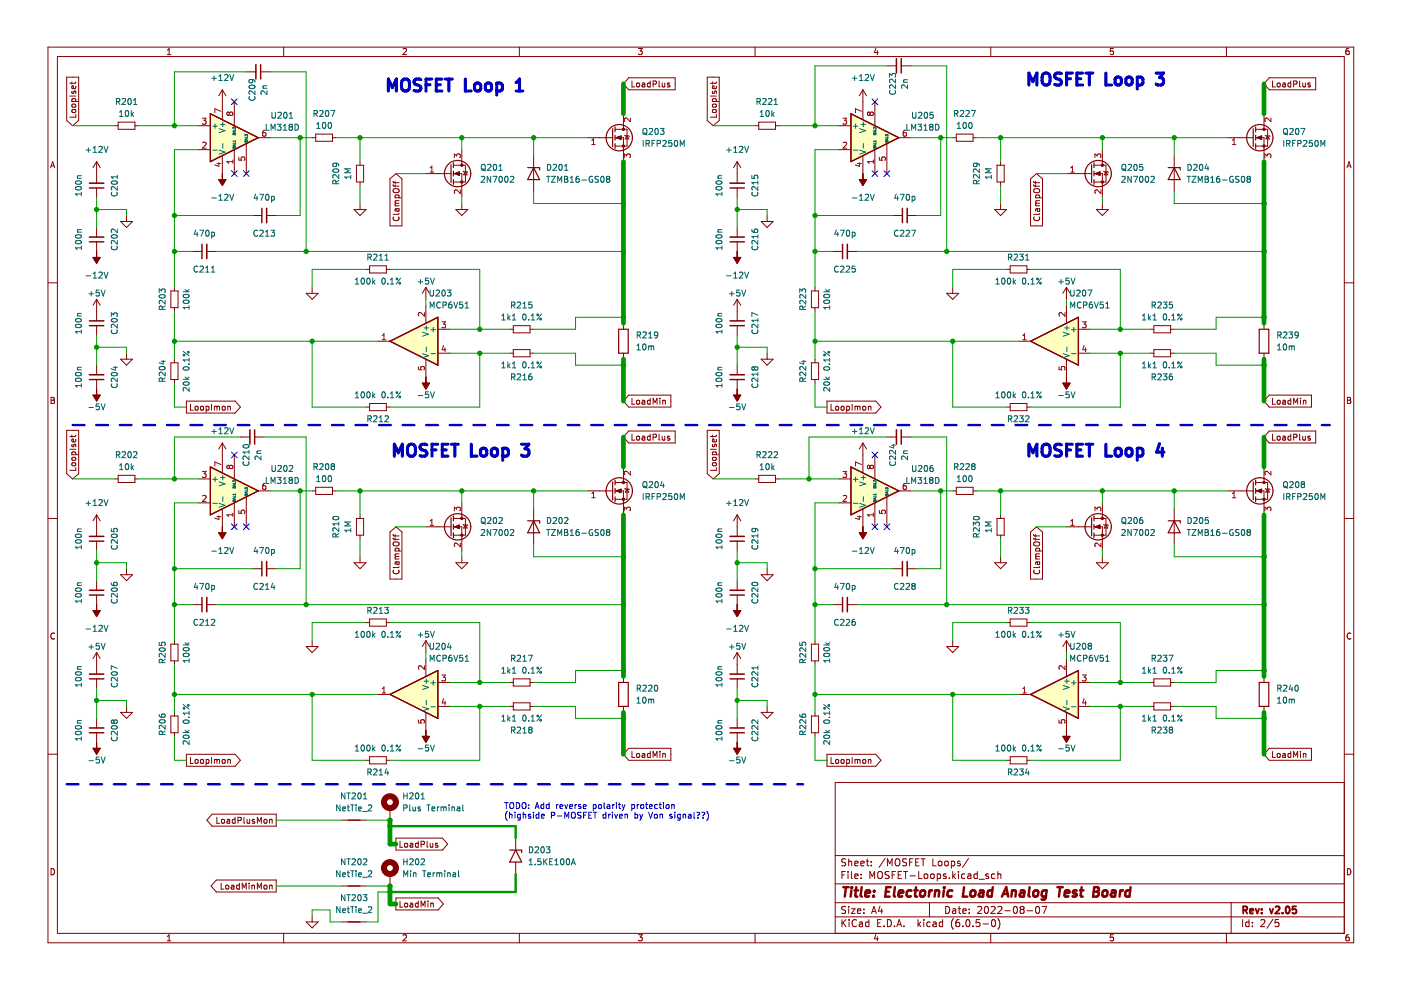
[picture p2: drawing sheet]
<svg xmlns="http://www.w3.org/2000/svg" width="297mm" height="210mm" viewBox="0 0 297 210" stroke-linecap="round" stroke-linejoin="round" font-family="sans-serif">
<path d="M.2 0h296.9v209.9h-296.9z" fill-rule="evenodd" fill="#fff" stroke="#fff" stroke-width=".21"/>
<g fill="none" stroke="#840000" stroke-width=".21">
<path d="M10.2 10h276.8v189.9h-276.8zM12.2 12h272.8v185.9h-272.8zM14.1 16.4h2.6v9.1l-1.3 1.2-1.3-1.2zM15.2 17.4v.4M15.3 19.3l-.1 .3 .2 .2h.2l.1-.5h.3v.5M16 18.3l.1 .3-.2 .2-.6-.1v-.4l.2-.1 .1 .6M16.1 17.4l-.2 .3h-1.1M35.5 11.6h.7M35.5 10.7l.4-.4v1.3M47.1 19l-.7 1.3M47.1 19v6.4M47.1 19l.8 1.3"/>
<path d="M52.2 15.2h2M55.3 15.2h2M60.1 10v2M85.5 10.4l.4-.1 .3 .4-.8 .9h.8M110.1 10v2M133.3 16.5h9.8v2.5h-9.8l-1.1-1.2zM134 17.2v1.2h.6M135 17.7l.2-.1 .4 .1-.1 .7-.5-.1zM135.4 10.3h.8l-.5 .5 .4 .1v.6l-.2 .1-.5-.1M136.2 17.6h.5v.8M136.7 17.9l-.6 .2 .2 .3h.4M137.9 17.2v1.2"/>
<path d="M137.9 17.6h-.4l-.2 .2 .1 .6h.5M138.5 17.8h.6v-.5l-.6-.1v1.2M139.7 17.2v1.1l.2 .1M140.4 17.6l.1 .8 .4-.1M140.9 17.6v.8M142 17.6h-.3l-.2 .2v.2l.5 .1v.3h-.5M150 16.4h2.5v9.1l-1.3 1.2-1.2-1.2zM151 17.4v.4M151.1 19.3l-.1 .3 .2 .2h.2l.1-.5h.3v.5M151.8 18.3l.1 .3-.2 .2-.6-.1v-.4l.2-.1 .2 .6M151.9 17.4l-.2 .3h-1.1M160.1 10v2"/>
<path d="M183 19v6.4M183 19l-.8 1.3M183 19l.7 1.3M185.7 10.2l-.3 .9h.8M186 10.7v.9M188 14h2.1M191.1 14h2M210.1 10v2M236 10.3h-.6v.6l.6-.1v.7l-.1 .1-.5-.1M260 10v2M269.1 16.5h9.9v2.5h-9.9l-1.1-1.2zM269.8 17.2v1.2h.6"/>
<path d="M270.8 17.7l.2-.1 .4 .1-.1 .7-.5-.1zM272 17.6h.5v.8M272.5 17.9l-.6 .2 .2 .3h.4M273.7 17.2v1.2M273.7 17.6h-.4l-.2 .2 .1 .6h.5M274.3 17.8h.6v-.5l-.6-.1v1.2M275.5 17.2v1.1l.2 .1M276.2 17.6l.1 .8 .5-.1M276.8 17.6v.8M277.8 17.6h-.3l-.2 .2 .1 .2 .4 .1v.3h-.5M286 10.3h-.4l-.2 .3-.1 .7 .3 .3 .4-.1v-.7h-.4l-.3 .2M10.7 35.6l.5-1.3 .4 1.3"/>
<path d="M10.9 35.2h.6M14.8 20.4h1.3M15.2 21.5h1.3M15.3 22.2l.5-.1 .3 .4-.3 .2h-.3l-.3-.2zM15.3 23.3l.5-.1 .3 .4-.3 .3h-.3l-.3-.3zM15.3 21.5l-.1-.3 .3-.3 .5 .1v.5M16.1 24.2v.6h-1.3M20.5 34.3v4.5M20.5 39.9v2M20.5 34.3l-.8 1.2M20.5 34.3l.7 1.2M24.3 26.7h.8"/>
<path d="M25.1 25.9h3.5v1.5h-3.5zM28.6 26.7h.8M42.1 31.7h2.5M42.1 26.7h2.5M46.4 38.1h1.5l-.8 1.2zM47.1 33v5.1M49.7 21.6v5.1M49.7 31.7v5.1M52.2 30.5v6.3M54.8 29.2h2.5M66.2 29.2h.7M66.9 28.4h3.6v1.6h-3.6z"/>
<path d="M70.5 29.2h.8M75.6 35h1.5v3.6h-1.5zM76.3 34.3v.7M76.3 38.6v.7M82.7 37.9l1.2-1.1 1.3 1.1v10h-2.5zM83.3 39.2l.2 .3h1.1M83.3 38.4l.2 .3h1.1M83.8 38.4v.5M83.8 39.2v.4M90.3 36.8h5.3M96.1 35h2.6v3.6h-2.6M96.1 36.8h1.8v5.1"/>
<path d="M96.4 36.8l1-.4v.8zM97.9 31.7v3.3M98.2 36.3l1 .3M98.7 36.4l.4 .7h-.8zM113.1 33v7.6M124.6 29.2h5.3M130.4 29.2h1.8v5.1M130.4 27.4h2.5v3.6h-2.5M130.7 29.2l1-.4v.8zM132.2 24.1v3.3M132.4 28.7l1.1 .2M132.9 28.8l.4 .6h-.7z"/>
<path d="M150.6 20.4h1.3M151 21.5h1.3M151.1 21.5l-.1-.3 .3-.3 .5 .1v.5M151.1 22.2l.5-.1 .3 .4-.3 .2h-.3l-.3-.2zM151.1 23.3l.5-.1 .3 .4-.3 .3h-.3l-.3-.3zM151.9 24.2v.6h-1.3M156.3 34.3v4.5M156.3 39.9v2M156.3 34.3l-.8 1.2M156.3 34.3l.8 1.2M160.1 26.7h.8M160.9 25.9h3.5v1.5h-3.5z"/>
<path d="M164.4 26.7h.8M177.9 31.7h2.5M177.9 26.7h2.5M182.2 38.1h1.5l-.7 1.2zM183 33v5.1M185.5 21.6v5.1M185.5 31.7v5.1M188 30.5v6.3M190.6 29.2h2.5M202 29.2h.8M202.8 28.4h3.5v1.6h-3.5zM206.3 29.2h.8"/>
<path d="M211.4 35h1.5v3.6h-1.5zM212.1 34.3v.7M212.1 38.6v.7M218.5 37.9l1.3-1.1 1.2 1.1v10h-2.5zM219.2 38.4l.1 .3h1.1M219.2 39.2l.1 .3h1.1M219.6 38.4v.5M219.6 39.2v.4M226.1 36.8h5.3M231.9 35h2.6v3.6h-2.6M231.9 36.8h1.8v5.1M232.2 36.8l1-.4v.8z"/>
<path d="M233.7 31.7v3.3M234 36.3l1 .3M234.5 36.4l.4 .7h-.8zM249 33v7.6M260.4 29.2h5.3M266.2 29.2h1.8v5.1M266.2 27.4h2.6v3.6h-2.6M266.5 29.2l1-.4v.8zM268 24.1v3.3M268.2 28.7l1.1 .2M268.8 28.8l.3 .6h-.7zM285.6 35.6l.4-1.3 .4 1.3"/>
<path d="M285.7 35.2h.6M10.2 60h2M19.7 54.6h1.5l-.7 1.2zM20.5 48.2v2.1M20.5 51.3v3.3M25.6 47h2.5l-1.3 1.2zM26.8 45.7v1.3M40.8 53.3h2M43.8 53.3h2.1M53.5 45.7h2M56.5 45.7h2.1M75.1 44.4h2.5l-1.3 1.3z"/>
<path d="M76.3 43.2v1.2M77.6 57.1h.8M78.4 56.4h3.5v1.5h-3.5zM81.9 57.1h.8M83.4 40.2l.8-.2a.42 .42 0 0 1 .4 .4 .42 .42 0 0 1-.4 .5h-.4a.42 .42 0 0 1-.4-.3 .42 .42 0 0 1 0-.4zM83.5 46a.56 .56 0 0 0 .5 .8 .56 .56 0 0 0 .5-.8M83.8 43.6h.8M83.8 41.9h1.2M83.8 41.9v-.3l.2-.3 .6 .2v.4M83.9 43.1h.7M83.9 43.1l-.1 .2 .1 .3M84.1 44.2l.2 .6 .3-.1v-.5"/>
<path d="M84.6 44.2l-.8 .1v.5M84.6 45.3l-.2 .1h-1.1M84.6 42.5l-.8 .1v.3l.1 .2M96.6 44.4h2.6l-1.3 1.3zM97.9 43.2v1.2M155.5 54.6h1.6l-.8 1.2zM156.3 48.2v2.1M156.3 51.3v3.3M161.4 47h2.5l-1.3 1.2zM162.6 45.7v1.3M176.6 53.3h2M179.7 53.3h2"/>
<path d="M189.3 45.7h2M192.3 45.7h2.1M210.9 44.4h2.5l-1.3 1.3zM212.1 43.2v1.2M213.4 57.1h.8M214.2 56.4h3.5v1.5h-3.5zM217.7 57.1h.8M219.2 40.2l.8-.2a.42 .42 0 0 1 .4 .4 .42 .42 0 0 1-.4 .5h-.4a.42 .42 0 0 1-.4-.3 .42 .42 0 0 1 0-.4zM219.3 46a.56 .56 0 0 0 .5 .8 .56 .56 0 0 0 .5-.8M219.6 43.6h.8M219.6 41.9h1.3M219.6 41.9v-.3l.2-.3 .6 .2v.4"/>
<path d="M219.8 43.1l-.2 .2 .1 .3M219.8 43.1h.6M219.9 44.2l.2 .6 .3-.1v-.5M220.4 42.5l-.8 .1v.3l.2 .2M220.4 44.2l-.8 .1v.5M220.4 45.3l-.2 .1h-1M232.5 44.4h2.5l-1.3 1.3zM233.7 43.2v1.2M285 60h2M20.5 63.5v4.5M20.5 69v2.1M20.5 77.4v2.1"/>
<path d="M20.5 63.5l-.8 1.2M20.5 63.5l.7 1.2M25.6 76.2h2.5l-1.3 1.2zM26.8 74.9v1.3M36.2 61.7h1.5v3.5h-1.5zM36.2 76.9h1.5v3.6h-1.5zM37 60.9v.8M37 65.2v.8M37 76.2v.7M64.9 62.2h2.5l-1.2 1.3zM66.2 60.9v1.3M80.1 72.3h2.6"/>
<path d="M90.3 60.9l-.8 1.3M90.3 60.9v2.6M90.3 64.7v3.8M90.3 76.2v5M90.3 60.9l.8 1.3M92.8 69.8h2.6M92.8 74.9h2.6M108.1 69.8h.7M108.1 74.9h.7M108.8 69h3.6v1.6h-3.6zM108.8 74.1h3.6v1.5h-3.6zM112.4 69.8h.7"/>
<path d="M112.4 74.9h.7M132.2 68.5v1.3M132.2 74.9v1.3M156.3 63.5v4.5M156.3 69v2.1M156.3 77.4v2.1M156.3 63.5l-.8 1.2M156.3 63.5l.8 1.2M161.4 76.2h2.5l-1.3 1.2zM162.6 74.9v1.3M172 76.9h1.6v3.6h-1.6zM172 61.7h1.6v3.5h-1.6z"/>
<path d="M172.8 60.9v.8M172.8 65.2v.8M172.8 76.2v.7M200.7 62.2h2.6l-1.3 1.3zM202 60.9v1.3M216 72.3h2.5M226.1 60.9v2.6M226.1 64.7v3.8M226.1 76.2v5M226.1 60.9l-.8 1.3M226.1 60.9l.8 1.3M228.6 69.8h2.6"/>
<path d="M228.6 74.9h2.6M243.9 69.8h.7M243.9 74.9h.7M244.6 69h3.6v1.6h-3.6zM244.6 74.1h3.6v1.5h-3.6zM248.2 69.8h.8M248.2 74.9h.8M268 68.5v1.3M268 74.9v1.3M10.8 84.2h.5l.2 .3-.2 .4 .2 .1 .1 .3-.3 .2h-.5zM10.8 84.9h.5M14.1 91.2h2.6v9.2l-1.3 1.1-1.3-1.1z"/>
<path d="M14.8 95.3h1.3M15.2 96.4h1.3M15.2 92.2v.5M15.3 98.2l.5-.1 .3 .4-.3 .3h-.3l-.3-.3zM15.3 96.4l-.1-.4 .3-.2 .5 .1v.5M15.3 94.2l-.1 .3 .2 .2h.2l.1-.5h.3v.5M15.3 97h.7v.5l-.7 .1-.1-.2zM16 93.1l.1 .4-.2 .2-.6-.1v-.5h.2l.1 .6M16.1 99.1v.6h-1.3M16.1 92.2l-.2 .3h-1.1M19.7 83.8h1.5l-.7 1.2zM20.5 80.5v3.3"/>
<path d="M37 80.5v.7M39.5 85h10.4l1.1 1.3-1.1 1.3h-10.4zM40.4 85.7v1.3h.6M41.4 86.3l.2-.2 .4 .2-.1 .6h-.5zM42.6 86.3l.1-.2 .4 .2-.1 .6h-.4zM43.7 86.2l.4-.1 .2 .3-.1 .5h-.5M43.7 86.1v1.3M44.9 85.7v1.3M45.5 86.3l.3-.2 .2 .2M45.5 86.1v.9M46 86.3l.2-.2 .3 .1v.8M46 86.3v.7"/>
<path d="M47.1 93.9v6.4M47.1 93.9l-.7 1.3M47.1 93.9l.8 1.3M47.2 86.2l.3-.1 .3 .3v.3l-.3 .3-.4-.3zM48.3 86.3l.5-.1v.8M48.3 86.1v.9M49.7 96.5v5M50.9 92.7h2.1M54 92.7h2M77.6 86.3h.8M78.4 85.5h3.5v1.6h-3.5zM81.9 86.3h.8"/>
<path d="M89.5 81.2h1.6l-.8 1.3zM132.2 99v3.3M133.3 83.8h8.9v2.5h-8.9l-1.1-1.3zM133.3 91.4h9.8v2.5h-9.8l-1.1-1.2zM134 84.4v1.3h.6M134 92.1v1.2h.6M135 85l.2-.1 .4 .1-.1 .6h-.5zM135 92.6l.2-.1 .4 .1-.1 .7-.5-.1zM136.2 84.9h.5v.8M136.2 92.5h.5v.8M136.7 85.2l-.6 .2 .2 .3 .4-.1M136.7 92.8l-.6 .2 .2 .3h.4"/>
<path d="M137.9 84.9h-.4l-.2 .2 .1 .5h.5M137.9 84.4v1.3M137.9 92.1v1.2M137.9 92.5h-.4l-.2 .2 .1 .6h.5M138.5 85.7v-1.3l.4 .9 .4-.9v1.3M138.5 92.7h.6v-.5l-.6-.1v1.2M139.7 92.1v1l.2 .2M139.9 84.4v.2M139.9 84.9v.8M140.4 92.5l.1 .8 .4-.1M140.5 85l.5-.1 .1 .8M140.5 84.9v.8"/>
<path d="M140.9 92.5v.8M142 92.5h-.3l-.2 .2v.1l.5 .2v.3h-.5M150 91.2h2.5v9.2l-1.3 1.1-1.2-1.1zM150.6 95.3h1.3M151 92.2v.5M151 96.4h1.3M151.1 94.2l-.1 .3 .2 .2h.2l.1-.5h.3v.5M151.1 96.4l-.1-.4 .3-.2 .5 .1v.5M151.1 97.1l.5-.1 .3 .4-.3 .2h-.3l-.3-.2zM151.1 98.2l.5-.1 .3 .4-.3 .3h-.3l-.3-.3zM151.8 93.1l.1 .4-.2 .2-.6-.1v-.5h.2l.2 .6M151.9 92.2l-.2 .3h-1.1"/>
<path d="M151.9 99.1v.6h-1.3M155.5 83.8h1.6l-.8 1.2zM156.3 80.5v3.3M172.8 80.5v.7M175.3 85h10.4l1.1 1.3-1.1 1.3h-10.4zM176.2 85.7v1.3h.6M177.2 86.3l.2-.2 .4 .2-.1 .6h-.5zM178.4 86.3l.2-.2 .3 .2v.6h-.5zM179.5 86.2l.4-.1 .2 .3-.1 .5h-.5M179.5 86.1v1.3M180.7 85.7v1.3M181.3 86.3l.3-.2 .2 .2"/>
<path d="M181.3 86.1v.9M181.8 86.3v.7M181.8 86.3l.2-.2 .3 .1 .1 .8M183 93.9v6.4M183 93.9l-.8 1.3M183 93.9l.7 1.3M183 86.2l.3-.1 .3 .3v.3l-.3 .3-.4-.3zM184.1 86.3l.5-.1 .1 .8M184.1 86.1v.9M185.5 96.5v5M188 92.7h2.1M191.1 92.7h2"/>
<path d="M213.4 86.3h.8M214.2 85.5h3.5v1.6h-3.5zM217.7 86.3h.8M225.3 81.2h1.6l-.8 1.3zM268 99v3.3M269.1 83.8h9v2.5h-9l-1.1-1.3zM269.1 91.4h9.9v2.5h-9.9l-1.1-1.2zM269.8 84.4v1.3h.6M269.8 92.1v1.2h.6M270.8 85l.2-.1 .4 .1-.1 .6h-.5zM270.8 92.6l.2-.1 .4 .1-.1 .7-.5-.1zM272 84.9h.5v.8"/>
<path d="M272 92.5h.5v.8M272.5 85.2l-.6 .2 .2 .3 .4-.1M272.5 92.8l-.6 .2 .2 .3h.4M273.7 84.9h-.4l-.2 .2 .1 .5h.5M273.7 92.5h-.4l-.2 .2 .1 .6h.5M273.7 84.4v1.3M273.7 92.1v1.2M274.3 85.7v-1.3l.4 .9 .4-.9v1.3M274.3 92.7h.6v-.5l-.6-.1v1.2M275.5 92.1v1l.2 .2M275.7 84.4v.2M275.7 84.9v.8"/>
<path d="M276.2 92.5l.1 .8 .5-.1M276.3 85l.5-.1 .1 .8M276.3 84.9v.8M276.8 92.5v.8M277.8 92.5h-.3l-.2 .2 .1 .1 .4 .2v.3h-.5M285.7 84.2h.4l.3 .3-.3 .4 .3 .1v.3l-.2 .2h-.5zM285.7 84.9h.4M10.2 109.9h2M20.5 109.2v4.5M20.5 114.7v2.1M20.5 109.2l-.8 1.2M20.5 109.2l.7 1.2"/>
<path d="M24.3 101.5h.8M25.1 100.8h3.5v1.5h-3.5zM28.6 101.5h.8M42.1 106.6h2.5M42.1 101.5h2.5M46.4 113h1.5l-.8 1.2zM47.1 107.9v5.1M49.7 106.6v5.1M52.2 105.4v6.3M54.8 104.1h2.5M66.2 104.1h.7M66.9 103.3h3.6v1.5h-3.6z"/>
<path d="M70.5 104.1h.8M75.1 119.3h2.5l-1.3 1.3zM75.6 109.9h1.5v3.6h-1.5zM76.3 109.2v.7M76.3 113.5v.7M76.3 118v1.3M82.7 112.8l1.2-1.1 1.3 1.1v10h-2.5zM83.3 114.1l.2 .3h1.1M83.3 113.3l.2 .3h1.1M83.4 115.1l.8-.2a.42 .42 0 0 1 .4 .4 .42 .42 0 0 1-.4 .4h-.4a.42 .42 0 0 1-.4-.2 .42 .42 0 0 1 0-.4zM83.8 118.5h.8M83.8 116.8h1.2"/>
<path d="M83.8 113.3v.5M83.8 114.1v.4M83.8 116.8v-.3l.2-.3 .6 .1v.5M83.9 118h.7M83.9 118l-.1 .2 .1 .3M84.1 119.1l.2 .6 .3-.1v-.5M84.6 119.1l-.8 .1v.5M84.6 117.4l-.8 .1v.3l.1 .2M90.3 111.7h5.3M96.1 109.9h2.6v3.6h-2.6M96.1 111.7h1.8v5.1M96.4 111.7l1-.4v.8z"/>
<path d="M96.6 119.3h2.6l-1.3 1.3zM97.9 106.6v3.3M97.9 118v1.3M98.2 111.2l1 .2M98.7 111.3l.4 .7h-.8zM113.1 107.9v7.6M124.6 104.1h5.3M130.4 104.1h1.8v5.1M130.4 102.3h2.5v3.6h-2.5M130.7 104.1l1-.4v.8zM132.4 103.6l1.1 .2M132.9 103.7l.4 .6h-.7z"/>
<path d="M156.3 109.2v4.5M156.3 114.7v2.1M156.3 109.2l-.8 1.2M156.3 109.2l.8 1.2M160.1 101.5h.8M160.9 100.8h3.5v1.5h-3.5zM164.4 101.5h.8M177.9 106.6h2.5M177.9 101.5h2.5M182.2 113h1.5l-.7 1.2zM183 107.9v5.1M185.5 106.6v5.1"/>
<path d="M188 105.4v6.3M190.6 104.1h2.5M202 104.1h.8M202.8 103.3h3.5v1.5h-3.5zM206.3 104.1h.8M210.9 119.3h2.5l-1.3 1.3zM211.4 109.9h1.5v3.6h-1.5zM212.1 109.2v.7M212.1 113.5v.7M212.1 118v1.3M218.5 112.8l1.3-1.1 1.2 1.1v10h-2.5zM219.2 113.3l.1 .3h1.1"/>
<path d="M219.2 114.1l.1 .3h1.1M219.2 115.1l.8-.2a.42 .42 0 0 1 .4 .4 .42 .42 0 0 1-.4 .4h-.4a.42 .42 0 0 1-.4-.2 .42 .42 0 0 1 0-.4zM219.6 113.3v.5M219.6 114.1v.4M219.6 118.5h.8M219.6 116.8h1.3M219.6 116.8v-.3l.2-.3 .6 .1v.5M219.8 118l-.2 .2 .1 .3M219.8 118h.6M219.9 119.1l.2 .6 .3-.1v-.5M220.4 117.4l-.8 .1v.3l.2 .2M220.4 119.1l-.8 .1v.5"/>
<path d="M226.1 111.7h5.3M231.9 109.9h2.6v3.6h-2.6M231.9 111.7h1.8v5.1M232.2 111.7l1-.4v.8zM232.5 119.3h2.5l-1.3 1.3zM233.7 106.6v3.3M233.7 118v1.3M234 111.2l1 .2M234.5 111.3l.4 .7h-.8zM249 107.9v7.6M260.4 104.1h5.3M266.2 104.1h1.8v5.1"/>
<path d="M266.2 102.3h2.6v3.6h-2.6M266.5 104.1l1-.4v.8zM268.2 103.6l1.1 .2M268.8 103.7l.3 .6h-.7zM285 109.9h2M11.6 134.3a.58 .58 0 0 0-.8 .6 .58 .58 0 0 0 .8 .5M19.7 129.5h1.5l-.7 1.2zM20.5 123.1v2.1M20.5 126.2v3.3M20.5 138.4v4.5M20.5 138.4l-.8 1.2M20.5 138.4l.7 1.2"/>
<path d="M25.6 121.9h2.5l-1.3 1.2zM26.8 120.6v1.3M36.2 136.6h1.5v3.5h-1.5zM37 135.8v.8M40.8 128.2h2M43.8 128.2h2.1M53.5 120.6h2M56.5 120.6h2.1M64.9 137.1h2.5l-1.2 1.3zM66.2 135.8v1.3M77.6 132h.8M78.4 131.2h3.5v1.6h-3.5z"/>
<path d="M81.9 132h.8M83.5 120.9a.56 .56 0 0 0 .5 .8 .56 .56 0 0 0 .5-.8M84.6 120.2l-.2 .1h-1.1M90.3 135.8v2.6M90.3 139.6v3.8M90.3 135.8l-.8 1.3M90.3 135.8l.8 1.3M155.5 129.5h1.6l-.8 1.2zM156.3 123.1v2.1M156.3 126.2v3.3M156.3 138.4v4.5M156.3 138.4l-.8 1.2"/>
<path d="M156.3 138.4l.8 1.2M161.4 121.9h2.5l-1.3 1.2zM162.6 120.6v1.3M172 136.6h1.6v3.5h-1.6zM172.8 135.8v.8M176.6 128.2h2M179.7 128.2h2M189.3 120.6h2M192.3 120.6h2.1M200.7 137.1h2.6l-1.3 1.3zM202 135.8v1.3M213.4 132h.8"/>
<path d="M214.2 131.2h3.5v1.6h-3.5zM217.7 132h.8M219.3 120.9a.56 .56 0 0 0 .5 .8 .56 .56 0 0 0 .5-.8M220.4 120.2l-.2 .1h-1M226.1 135.8v2.6M226.1 139.6v3.8M226.1 135.8l-.8 1.3M226.1 135.8l.8 1.3M286.4 134.3a.58 .58 0 0 0-.8 .6 .58 .58 0 0 0 .8 .5M10.2 159.9h2M19.7 158.7h1.5l-.7 1.2zM20.5 143.9v2.1"/>
<path d="M20.5 152.3v2M20.5 155.4v3.3M25.6 151h2.5l-1.3 1.3zM26.8 149.8v1.2M36.2 151.8h1.5v3.6h-1.5zM37 140.1v.8M37 151v.8M37 155.4v.7M39.5 159.9h10.4l1.1 1.3-1.1 1.3h-10.4zM80.1 147.2h2.6M89.5 156.1h1.6l-.8 1.3zM90.3 151v5.1"/>
<path d="M92.8 144.7h2.6M92.8 149.8h2.6M108.1 144.7h.7M108.1 149.8h.7M108.8 143.9h3.6v1.6h-3.6zM108.8 149h3.6v1.5h-3.6zM112.4 144.7h.7M112.4 149.8h.7M132.2 143.4v1.3M132.2 149.8v1.2M133.3 158.7h8.9v2.5h-8.9l-1.1-1.3zM134 159.3v1.3h.6"/>
<path d="M135 159.9l.2-.2 .4 .2-.1 .6h-.5zM136.2 159.8h.5v.8M137.9 159.8l-.4-.1-.2 .3 .1 .5h.5M137.9 159.3v1.3M139.9 159.3v.1M139.9 159.7v.9M140.5 159.9l.5-.1 .1 .8M140.5 159.7v.9M155.5 158.7h1.6l-.8 1.2zM156.3 143.9v2.1M156.3 152.3v2M156.3 155.4v3.3"/>
<path d="M161.4 151h2.5l-1.3 1.3zM162.6 149.8v1.2M172 151.8h1.6v3.6h-1.6zM172.8 140.1v.8M172.8 151v.8M172.8 155.4v.7M175.3 159.9h10.4l1.1 1.3-1.1 1.3h-10.4zM216 147.2h2.5M225.3 156.1h1.6l-.8 1.3zM226.1 151v5.1M228.6 144.7h2.6M228.6 149.8h2.6"/>
<path d="M243.9 144.7h.7M243.9 149.8h.7M244.6 143.9h3.6v1.6h-3.6zM244.6 149h3.6v1.5h-3.6zM248.2 144.7h.8M248.2 149.8h.8M268 143.4v1.3M268 149.8v1.2M269.1 158.7h9v2.5h-9l-1.1-1.3zM269.8 159.3v1.3h.6M270.8 159.9l.2-.2 .4 .2-.1 .6h-.5zM272 159.8h.5v.8"/>
<path d="M273.7 159.8l-.4-.1-.2 .3 .1 .5h.5M273.7 159.3v1.3M275.7 159.3v.1M275.7 159.7v.9M276.3 159.9l.5-.1 .1 .8M276.3 159.7v.9M285 159.9h2M40.4 160.6v1.3h.6M41.4 161.1l.2-.1 .4 .1-.1 .7-.5-.1zM42.6 161.1l.1-.1 .4 .1-.1 .7-.4-.1zM43.7 161.1l.4-.1 .2 .3-.1 .5h-.5M43.7 161v1.3"/>
<path d="M44.9 160.6v1.3M45 172.6h13.6v2.6h-13.6l-1.1-1.3zM45.5 161.1l.3-.1 .2 .2M45.5 161v.9M46 173.3v1.3h.6M46 161.2l.2-.2 .3 .1v.8M46 161.2v.7M47 173.8l.2-.1 .4 .1-.1 .7-.5-.1zM47.2 161.1l.3-.1 .3 .3v.3l-.3 .3-.4-.3zM48.2 173.8h.4l.1 .8M48.3 161.1h.5v.8M48.3 161v.9"/>
<path d="M48.7 174l-.6 .3 .2 .3 .4-.1M49.8 173.8l-.3-.1-.3 .3 .2 .5h.4M49.8 173.3v1.3M50.5 174l.6-.1v-.5l-.6-.1v1.3M51.7 173.3v1.1l.2 .2M52.4 173.7v.8l.5-.1M52.9 173.7v.9M54 173.8l-.3-.1-.2 .2v.2l.5 .1v.3h-.5M54.6 174.6v-1.3l.4 .9 .4-.9v1.3M56 173.8l.2-.1 .4 .1-.1 .7-.5-.1zM57.2 173.7v.9M57.2 173.8h.4l.1 .8"/>
<path d="M72.5 173.9h5.1M77.6 161.2h.8M78.4 160.4h3.5v1.6h-3.5zM81.9 161.2h.8M82.7 171.4v2.5M83.9 177.7h9.9l1.1 1.3-1.1 1.2h-9.9zM84.8 178.4v1.2h.6M85.8 178.9l.2-.1 .4 .1-.1 .7-.5-.1zM87 178.8h.5v.8M87.5 179.1l-.6 .2 .2 .3h.4M88.7 178.4v1.2M88.7 178.8h-.4l-.2 .2 .1 .6h.5"/>
<path d="M89.3 179h.6v-.5l-.6-.1v1.2M90.5 178.4v1.1l.2 .1M91.2 178.8l.1 .8 .5-.1M91.8 178.8v.8M92.8 178.8h-.3l-.2 .2 .1 .2 .4 .1v.3h-.5M109.3 177.7v2.5M136.7 160.1l-.6 .2 .2 .3 .4-.1M138.5 160.6v-1.3l.4 .9 .4-.9v1.3M176.2 160.6v1.3h.6M177.2 161.1l.2-.1 .4 .1-.1 .7-.5-.1zM178.4 161.1l.2-.1 .3 .1v.7l-.5-.1zM179.5 161.1l.4-.1 .2 .3-.1 .5h-.5"/>
<path d="M179.5 161v1.3M180.7 160.6v1.3M181.3 161v.9M181.3 161.1l.3-.1 .2 .2M181.8 161.2v.7M181.8 161.2l.2-.2 .3 .1 .1 .8M183 161.1l.3-.1 .3 .3v.3l-.3 .3-.4-.3zM184.1 161v.9M184.1 161.1h.5l.1 .8M213.4 161.2h.8M214.2 160.4h3.5v1.6h-3.5zM217.7 161.2h.8"/>
<path d="M272.5 160.1l-.6 .2 .2 .3 .4-.1M274.3 160.6v-1.3l.4 .9 .4-.9v1.3M285 165.9h-107.9v32M10.8 184.2a.66 .66 0 0 1 .8 .6 .66 .66 0 0 1-.8 .7zM35.5 198.6l.4-.4v1.3M35.5 199.5h.7M45.9 186.6h12.7v2.5h-12.7l-1.1-1.2zM46.9 187.2v1.3h.6M47.9 187.8l.2-.1 .4 .1-.1 .7-.5-.1zM49.1 187.7h.4l.1 .8M49.6 188l-.6 .2 .2 .3h.4M50.8 187.7h-.4l-.2 .2 .1 .6h.5"/>
<path d="M50.8 187.2v1.3M51.4 188.5v-1.3l.4 1 .4-1v1.3M52.8 187.2v.2M52.8 187.7v.8M53.4 187.8l.5-.1 .1 .8M53.4 187.7v.8M54.6 188.5v-1.3l.4 1 .4-1v1.3M56 187.8l.2-.1 .4 .1-.1 .7-.5-.1zM57.2 187.8l.4-.1 .1 .8M57.2 187.7v.8M60.1 197.9v2M64.9 195.5h2.5l-1.2 1.2z"/>
<path d="M66.2 194.2v1.3M72.5 195.5h5.1M72.5 187.9h5.1M82.7 185.3v2.6M83.9 190.4h9l1.1 1.3-1.1 1.2h-9zM84.8 191.1v1.2h.6M85.5 198.3l.4-.1 .3 .4-.8 .9h.8M85.8 191.6l.2-.1 .4 .1-.1 .7-.5-.1zM87 191.5h.5v.8M87.5 191.8l-.6 .2 .2 .3h.4M88.7 191.5h-.4l-.2 .2 .1 .6h.5M88.7 191.1v1.2"/>
<path d="M89.3 192.3v-1.2l.4 .9 .4-.9v1.2M90.7 191.1v.1M90.7 191.5v.8M91.3 191.6l.5-.1 .1 .8M91.3 191.5v.8M109.3 182.8v2.5M110.1 197.9v2M135.4 198.2h.8l-.5 .5 .4 .1v.6l-.2 .1-.5-.1M160.1 197.9v2M177.1 194.4h107.9M177.1 191.4h107.9M177.1 187.4h107.9"/>
<path d="M177.1 181.4h107.9M178.5 195v1.5M178.5 185.5h.5M178.7 195.6l.7 .9M179.2 184.8h-.7v1.5M179.3 192.2h-.6l-.2 .1v.4l.7 .3 .1 .4-.3 .3-.6-.1M179.3 182.2l-.6-.1-.2 .1v.5l.7 .2 .1 .4-.3 .3-.6-.1M179.4 195l-.9 .8M179.8 184.8v.1M179.8 185.3v1M179.9 182.1v1.5M179.9 192.2v.1"/>
<path d="M179.9 192.7v1M179.9 182.7l.3-.1 .3 .1 .1 .9M180 195v.1M180 195.5v1M180.5 192.7h.8l-.8 1h.8M180.5 184.8v1.3l.2 .2M181.2 185.8l.7-.2v-.2l-.5-.1-.2 .2 .1 .7h.6M181.2 183.1l.7-.2v-.2l-.5-.1-.2 .2 .1 .7h.6M181.6 195.1a.71 .71 0 0 0-1 .5 .71 .71 0 0 0 .7 .9l.3-.2M181.8 193.2l.7-.2-.1-.3h-.4l-.2 .2 .1 .7h.5M182.2 195.5h.6l.1 1M182.5 183.1l.7-.2v-.2l-.5-.1-.2 .2 .1 .7h.6"/>
<path d="M182.6 186.1v.2M182.6 185.4v.1M182.9 195.8l-.5 .1-.2 .2 .2 .4 .5-.1M183.2 193.5v.2M183.2 192.7v.2M183.7 182.6h.5M183.9 182.1v1.3l.3 .2M184.2 195.5h-.4l-.3 .3 .2 .6h.5M184.2 195v1.5M184.4 186.3v-1.5l.5 1.1 .5-1.1v1.5M184.7 183.4v.2M184.7 182.7v.1"/>
<path d="M184.8 193.7l.5-1.5 .5 1.5M184.9 193.2h.7M185.7 198.1l-.3 .9h.8M186 198.6v.9M186.1 195.7h.5M186.1 185l.3-.2a.5 .5 0 0 1 .7 .5v.5a.5 .5 0 0 1-.5 .5 .5 .5 0 0 1-.5-.5zM186.6 192.1l-.4 1.1h.9M186.8 195h-.7v1.5h.7M186.9 192.7v1M187.4 196.3v.2M187.6 182l-1.2 1.9M188.1 195a.76 .76 0 0 1 .9 .7 .76 .76 0 0 1-.9 .8z"/>
<path d="M188.1 183.6v-1.5l.5 1.1 .5-1.1v1.5M188.5 184.9l-.6-.1-.2 .1v.5l.7 .2 .1 .4-.3 .3-.6-.1M189.1 185.5h.5M189.6 196.3v.2M189.9 184.8h-.8v1.5M189.9 182.3l.2-.2a.5 .5 0 0 1 .7 .5v.5a.5 .5 0 0 1-.5 .5 .5 .5 0 0 1-.5-.5zM190.1 196.5l.5-1.5 .5 1.5M190.3 196h.7M190.4 185.5h.5M191.1 184.8h-.7v1.5h.7M191.6 184.8h.8M191.6 196.3v.2"/>
<path d="M192 184.8v1.5M192.2 182.2l-.6-.1-.2 .3 .1 .3 .6 .3v.4l-.2 .2-.5-.1M192.9 182.8h.5M192.9 185.7h1.2M193.6 182.1h-.7v1.5M194.1 182.8h.5M194.6 195v1.5M194.8 195.9l.4 .6M194.8 184.8v1.5h.7M194.9 182.1h-.8v1.5h.8M195.2 195.5l-.6 .5M195.3 182.1h.8"/>
<path d="M195.7 182.1v1.5M195.9 195v.1M195.9 195.5v1M196 185.4l.2-.1 .4 .1 .1 .6-.1 .2-.4 .1-.2-.2zM197.1 191.4v3M197.2 195.5h-.4l-.3 .3 .1 .6h.6M197.4 185.4l.2-.1 .4 .1 .1 .6-.2 .2-.3 .1-.2-.2zM197.8 182.1v1.5h.7M197.9 195.5h.5l.1 1M198.5 195.8l-.5 .1-.2 .2 .2 .4 .5-.1M198.7 185.4l.4-.1 .3 .3-.1 .6h-.6M198.7 185.3v1.5"/>
<path d="M199 182.7l.2-.1 .4 .1 .1 .6-.1 .2-.4 .1-.2-.2zM199.9 195.5h-.5l-.3 .3 .2 .6h.6M199.9 195v1.5M200.4 182.7l.2-.1 .4 .1 .1 .6-.2 .2-.3 .1-.2-.2zM200.5 192.2a.76 .76 0 0 1 .9 .7 .76 .76 0 0 1-.9 .8zM200.6 185.4l-.4-.1-.2 .2 .1 .2 .5 .2v.3h-.6M201.3 186.1v.2M201.7 182.6v1.5M201.7 182.7l.4-.1 .3 .3-.1 .6h-.6M202 192.7h.6v1M202 184.8v1.5M202.1 194.8a1.72 1.72 0 0 0 0 2.2"/>
<path d="M202.1 185.7l.5 .6M202.6 185.3l-.6 .6M202.6 193l-.5 .1-.2 .2 .2 .4 .5-.1M203.1 192.7h.6M203.2 184.8v.1M203.2 185.3v1M203.4 192.2v1.3l.3 .2M203.4 195h-.5a1.01 1.01 0 0 0 0 1.5l.5-.2 .1-.5-.3-.3-.4 .1-.2 .2M203.6 182.7l-.4-.1-.2 .2 .1 .2 .5 .2v.3h-.6M204.1 193.2l.8-.2-.1-.3h-.4l-.3 .2 .1 .7h.6M204.1 196.3v.2M204.6 185.4l-.5-.1-.2 .3 .1 .6h.6"/>
<path d="M204.9 195.1l.2-.1a.8 .8 0 0 1 .6 .7 .8 .8 0 0 1-.6 .8l-.3-.6zM205.2 185.4h.6l.1 .9M205.4 182l-1.3 1.9M205.5 193.5v.2M205.5 192.7v.2M205.9 185.6l-.5 .1-.3 .2 .3 .4 .5-.1M206.3 196.3v.2M207.2 185.4l-.4-.1-.3 .3 .1 .6h.6M207.2 184.8v1.5M207.3 192.3l.6-.1 .2 .4-.9 1.1h.9M207.6 186.4h1.1M207.7 195h-.7l-.1 .7 .2-.2 .5 .1 .2 .2-.1 .5-.2 .2-.6-.2"/>
<path d="M208.4 195.9h1.2M208.9 192.3l.2-.1a.8 .8 0 0 1 .5 .7 .8 .8 0 0 1-.5 .8l-.4-.6zM209.6 185.4l-.4-.1-.2 .2 .1 .2 .5 .2v.3h-.6M210.1 197.9v2M210.1 192.3l.6-.1 .3 .4-.9 1.1h.9M210.4 195.1l.2-.1a.8 .8 0 0 1 .5 .7 .8 .8 0 0 1-.5 .8l-.4-.6zM210.9 185.4l-.4-.1-.3 .3 .2 .6h.5M211.6 192.3l.5-.1 .3 .4-.9 1.1h.9M211.6 194.8a1.72 1.72 0 0 1 0 2.2M211.6 185.4l.2-.1 .3 .1 .1 .9M211.6 184.8v1.5M213.1 193.1h1.1"/>
<path d="M215 192.3l.2-.1a.8 .8 0 0 1 .5 .7 .8 .8 0 0 1-.5 .8l-.4-.6zM216.6 192.8l-.3-.3 .3-.3h.2l.3 .3-.3 .3M216.6 192.8l-.3 .3v.4l.3 .2 .4-.1 .1-.2v-.3l-.3-.3M216.6 192.8h.2M217.8 193.1h1.1M219.7 192.3l.2-.1a.8 .8 0 0 1 .5 .7 .8 .8 0 0 1-.5 .8l-.3-.6zM220.9 192.2h1l-.6 1.5M236 198.2h-.6v.6l.6-.1v.7l-.1 .1-.5-.1M260 197.9v2M261 191.4v6.5M263.5 195v1.5M264.8 195.5h-.4l-.3 .3 .1 .6h.6"/>
<path d="M264.8 195v1.5M265.5 196.3v.2M265.5 195.5v.2M267.3 195.1l.6-.1 .3 .4-1 1.1h1M269.9 194.9l-1.3 1.9M271.1 195h-.7l-.1 .7 .2-.2 .5 .1 .2 .2-.1 .5-.2 .2-.6-.2M285.7 184.2a.66 .66 0 0 1 .7 .6 .66 .66 0 0 1-.7 .7zM286 198.2h-.4l-.2 .3-.1 .7 .3 .3 .4-.1v-.7h-.4l-.3 .2"/>
</g>
<path d="M263.6 193l.7-.1 .1-.2v-.4l-.8-.1v1.5M263.9 193l.5 .7M265 193.2l.7-.2v-.3h-.5l-.2 .2 .1 .7h.6M266.2 192.7l.4 1 .3-1M267.5 193.5v.2M267.5 192.7v.2M269.2 192.7l.4 1 .3-1M270.4 192.3l.6-.1 .3 .4-.9 1.1h.9M271.9 193.5v.2M272.7 192.3l.2-.1a.8 .8 0 0 1 .6 .7 .8 .8 0 0 1-.6 .8l-.3-.6zM274.8 192.2h-.7l-.1 .7 .2-.2 .5 .1 .2 .2-.1 .5-.2 .2-.6-.2" fill="none" stroke="#840000" stroke-width=".39"/>
<g fill="none" stroke="#840000" stroke-width=".52">
<path d="M178.8 188.1h1.1M179.4 188.1l-.3 2M180.5 188.8l-.2 1.3M180.6 188.1v.2M181.2 188.8h.7M181.6 188.1l-.3 1.7 .1 .2 .4 .1M182.7 188.1l-.2 1.7 .2 .3M183.5 189.4l1-.2-.1-.3-.6-.1-.3 .3v.9h.8M185.2 189.9v.2M185.4 188.9l-.1 .2M187.8 189.1h.7M188.9 188.1h-1l-.2 2h.9"/>
<path d="M189.7 188.1l-.2 1.7 .3 .3M190.5 189.4l1-.2-.1-.3-.5-.1-.3 .3-.1 .9h.8M193.3 188.9a.66 .66 0 0 0-1 .3l-.1 .5 .2 .3h.7M193.8 188.8h.8M194.2 188.1l-.2 1.7 .1 .2 .3 .1M195.2 189l.2-.1a.5 .5 0 0 1 .8 .3l-.1 .5-.2 .3a.5 .5 0 0 1-.8-.3zM197.1 188.8l-.2 1.3M197.6 188.8l-.3 .1-.3 .3M198.3 189l.3-.2 .5 .1-.1 1.2M198.3 188.8l-.2 1.3M200.1 188.8l-.1 1.3M200.2 188.1v.2"/>
<path d="M201.9 188.9a.66 .66 0 0 0-1 .3v.5l.1 .3h.8M204.4 188.1l-.3 2h1M205.9 189l.1-.1a.5 .5 0 0 1 .8 .3v.5l-.3 .3a.5 .5 0 0 1-.8-.3zM207.7 188.9h.8l-.1 1.2M208.5 189.2l-.6 .1a.4 .4 0 0 0-.4 .4 .4 .4 0 0 0 .3 .4l.6-.1M210.4 188.9a.66 .66 0 0 0-1 .3l-.1 .5 .2 .3h.7M210.5 188.1l-.3 2M212.4 190.1l.9-2 .5 2M212.7 189.5h.9M214.6 189l.3-.2 .4 .1v1.2M214.6 188.8l-.2 1.3M216.4 188.9h.7v1.2"/>
<path d="M217.2 189.2l-.7 .1a.4 .4 0 0 0-.3 .4 .4 .4 0 0 0 .2 .4l.7-.1M218.3 188.1l-.2 1.7 .2 .3M219.2 189l.1-.1a.5 .5 0 0 1 .9 .3l-.1 .5-.2 .3a.5 .5 0 0 1-.9-.3zM221.9 188.9a.66 .66 0 0 0-1 .3l-.1 .5 .2 .3h.8M221.9 188.8l-.2 1.6-.4 .4-.5-.1M224.2 188.1h1.1M224.8 188.1l-.3 2M225.7 189.4l1-.2v-.3l-.6-.1-.3 .3v.9h.7M228.3 188.9a.49 .49 0 0 0-.8 .3l.1 .1 .6 .2 .1 .2-.4 .4-.5-.1M229 188.8h.7M229.3 188.1l-.2 1.7 .1 .2 .4 .1M231.9 189.1h.6"/>
<path d="M232 188.1h.7l.2 .2 .1 .4-.5 .4 .3 .1a.58 .58 0 0 1-.3 .9h-.8zM233.9 189l.1-.1a.5 .5 0 0 1 .8 .3l-.1 .5-.2 .3a.5 .5 0 0 1-.8-.3zM235.7 188.9h.8l-.1 1.2M236.5 189.2l-.7 .1a.4 .4 0 0 0-.3 .4 .4 .4 0 0 0 .2 .4l.7-.1M237.5 188.8l-.1 1.3M238.1 188.8l-.4 .1-.2 .3M239.6 188.9a.66 .66 0 0 0-1 .3v.5l.1 .3h.8M239.7 188.1l-.2 2"/>
</g>
<g fill="none" stroke="#840000" stroke-width=".33">
<path d="M54.2 13.7v3.1M190.1 12.4v3.1M19 38.8h3M154.8 38.8h3M19 50.3h3M43.8 51.8v3M56.5 44.2v3M154.8 50.3h3M179.7 51.8v3M192.3 44.2v3M19 79.5h3M19 68h3"/>
<path d="M154.8 79.5h3M154.8 68h3M53 91.1v3.1M190.1 91.1v3.1M19 113.7h3M56.5 119.1v3M154.8 113.7h3M192.3 119.1v3M19 125.2h3M43.8 126.7v3M154.8 125.2h3M179.7 126.7v3"/>
<path d="M19 154.3h3M19 142.9h3M154.8 154.3h3M154.8 142.9h3"/>
</g>
<g fill="none" stroke="#840000" stroke-width=".3">
<path d="M55.3 13.7v3.1M191.1 12.4v3.1M19 39.9h3M154.8 39.9h3M19 51.3h3M42.8 51.8v3M55.5 44.2v3M154.8 51.3h3M178.6 51.8v3M191.3 44.2v3M19 69h3M154.8 69h3"/>
<path d="M19 80.5h3M54 91.1v3.1M154.8 80.5h3M191.1 91.1v3.1M19 114.7h3M55.5 119.1v3M154.8 114.7h3M191.3 119.1v3M19 126.2h3M42.8 126.7v3M154.8 126.2h3M178.6 126.7v3"/>
<path d="M19 155.4h3M19 143.9h3M154.8 155.4h3M154.8 143.9h3"/>
</g>
<g fill="none" stroke="#006464" stroke-width=".21">
<path d="M44.9 16.6h1M45.4 16.1v1M46.4 17.1h.7M46.4 16.2l.4-.4v1.3M47.6 15.9l.5-.1 .2 .4-.7 .9h.7M48.7 15.8l.4 1.3 .5-1.3M52.9 18.2a.61 .61 0 0 1 .7-.2 .61 .61 0 0 1 .4 .6 .75 .75 0 0 1-1.2-.2zM53.3 16.8l.3 .3-.1 .3-.6 .1-.1-.4 .2-.3 .8 .1 .2 .2 .1 .3M54.1 19.3v.7l-.9-.7-.4 .2 .1 .5M55.8 18.7h.8M56.6 19.3v.7l-.9-.7-.4 .2 .2 .5M56.6 18.2h-.8l.1 .5"/>
<path d="M180.7 16.6h1M181.2 16.1v1M182.2 17.1h.8M182.2 16.2l.4-.4v1.3M183.4 15.9l.5-.1 .3 .4-.8 .9h.8M184.5 15.8l.4 1.3 .5-1.3M188.6 16.4v-.8l.5 .4 .1-.4h.6l.1 .2-.1 .6M188.7 19.2a.56 .56 0 0 0 .5 .8 .56 .56 0 0 0 .6-.8M189.9 16.8v.8l-.9-.8-.4 .2 .1 .5M189.9 18v.8l-.9-.8-.4 .2 .1 .5M191.6 17.4h.8M192.4 18v.8l-.9-.8-.4 .2 .2 .5"/>
<path d="M192.4 16.9l-.8 .1 .1 .4M16 39.7a.75 .75 0 0 1 1.3 .3 .72 .72 0 0 1-1.3-.1zM16.1 38.5a.61 .61 0 0 1 .7-.2 .61 .61 0 0 1 .4 .6 .75 .75 0 0 1-1.2-.3zM16.4 37.8h.9M17.3 37.3h-.8v.5M18.2 31.8h1M18.7 31.3v1M19.8 31.4l.3-.4v1.3M19.8 32.3h.7M21 31.2l.5-.2 .2 .4-.8 .9h.8M22.1 31l.4 1.3 .4-1.3M23.7 38.5a.61 .61 0 0 1 .7-.2 .61 .61 0 0 1 .4 .6 .75 .75 0 0 1-1.2-.2z"/>
<path d="M24.7 21.5h.6l.1-.5-.7-.1v1.3M24.9 37.5h-1.3l.4 .4M24.9 37.1v.8M24.9 39.6v.7l-.9-.7-.4 .2 .1 .5M25 21.5l.4 .7M25.4 24.7h.7M25.4 23.8l.3-.4v1.3M25.9 21l.5-.1 .2 .3-.8 1h.8M26.7 23.5l.2-.1a.68 .68 0 0 1 .4 .7 .68 .68 0 0 1-.4 .6l-.3-.5zM27.2 21l.2-.1a.68 .68 0 0 1 .4 .6 .68 .68 0 0 1-.4 .7l-.3-.5zM27.8 23.4v1.3M27.9 24.2l.4 .5"/>
<path d="M28.3 23.8l-.5 .5M28.3 22.2h.7M28.3 21.2l.4-.3v1.3M45.1 31.8h1M45.1 26.7h1M45.6 26.3v.9M46.4 31.8l1.3 .5-1.3 .4M46.4 27.3l1.3 .4-1.3 .4M46.7 26.4h1M47.2 25.9v1M47.2 30.4v1M49.6 31.2h-.2v.2h.5v-.2"/>
<path d="M49.6 28.3l-.2 .1v.2h.5v-.3l-.3 .1M49.6 31.2h.1M49.6 28.3v.1M49.6 28.4h.1M49.6 28.4v.2M49.6 31.2v.2M49.7 31.2h-.1M49.7 31.1v.1M49.7 31.1h.2M49.8 27.8v.3M49.8 30.7v.2M49.9 31.1v.1"/>
<path d="M49.9 27v.3l-.4-.3-.1 .1v.1M49.9 27.4v.2h-.5M49.9 29.8v.3M49.9 30.2v.3h-.5M49.9 30.6l-.5 .2 .5 .2M49.9 29.9h-.5l.1 .2M49.9 27.8l-.5 .2 .5 .1M52.1 29.9h-.1l-.1 .2h.5v-.2M52.1 29.9h.1M52.2 29.9v.1M52.2 30v.1M52.2 29.9h.2"/>
<path d="M52.2 29.9h.1M52.3 29.4v.3M52.4 29.9h.1M52.4 28.8v-.3l-.3 .2-.2-.2v.3M52.4 28.8h.1M52.4 29v.2h-.5M52.4 29.4l-.5 .1 .5 .2M52.9 20.5a.56 .56 0 0 0 .5 .8 .56 .56 0 0 0 .5-.8M56.4 26.3v1.3h.7M57.5 27.6v-1.3l.4 .9 .4-.9v1.3M57.7 23.8v1l.2 .3 .4-.1 .1-.2v-1M58.8 26.3h.8l-.4 .5 .3 .1v.6l-.2 .1-.5-.1"/>
<path d="M58.9 23.9l.5-.1 .3 .4-.8 .9h.8M60.1 27.6h.7M60.1 26.7l.3-.4v1.3M60.3 23.9l.1-.1a.68 .68 0 0 1 .5 .6 .68 .68 0 0 1-.5 .7l-.3-.5zM61.3 25.1h.8M61.3 24.2l.4-.4v1.3M61.5 26.9l-.2-.3 .2-.3h.3l.2 .3-.2 .3M61.5 26.9l-.2 .2v.3l.2 .2h.3l.2-.2v-.3l-.2-.2M61.5 26.9h.3M62.6 26.3a.64 .64 0 0 1 .7 .7 .64 .64 0 0 1-.7 .6zM66.6 24.1l.6-.1v-.5l-.6-.1v1.3M66.9 24.1l.4 .6"/>
<path d="M67.1 27.2h.8M67.1 26.3l.4-.3v1.2M67.8 23.5l.5-.1 .2 .4-.8 .9h.8M68.5 26.1l.2-.1a.68 .68 0 0 1 .4 .6 .68 .68 0 0 1-.4 .6l-.3-.5zM69.1 23.5l.2-.1a.68 .68 0 0 1 .4 .7 .68 .68 0 0 1-.4 .6l-.3-.5zM69.7 26.1l.2-.1a.68 .68 0 0 1 .4 .6 .68 .68 0 0 1-.4 .6l-.3-.5zM70.1 23.4h.9l-.6 1.3M70.7 35.9a.61 .61 0 0 1 .7-.2 .61 .61 0 0 1 .4 .7 .75 .75 0 0 1-1.2-.3zM71.1 34.6l.2 .2v.4l-.6 .1-.1-.5 .2-.2 .7 .1 .3 .1v.4M71.2 39v-.6l-.5-.1-.1 .7h1.2M71.8 37v.8l-.9-.8-.3 .3 .1 .4M71.8 38.2l-.6 .5"/>
<path d="M74.4 37.5h-1.3l.4 .4M74.4 35.8h-1.3l.9 .4-.9 .4h1.3M74.4 37.2v.7M102 37.5l.5-.1 .3 .3-.8 1h.8M102.1 35l.2-.2a.43 .43 0 0 1 .6 .5v.4a.42 .42 0 0 1-.4 .4 .42 .42 0 0 1-.5-.4zM102.3 35.8l.6 .4M103.4 35l.5-.2 .2 .4-.8 .9h.8M104 37.4v1.3l-.7-1.3v1.3M104.5 37.4h.9l-.6 1.3M104.7 35l.2-.2a.68 .68 0 0 1 .4 .7 .68 .68 0 0 1-.4 .6l-.3-.5zM105.8 36.1h.7M105.8 35.2l.3-.4v1.3"/>
<path d="M105.9 37.5l.2-.1a.68 .68 0 0 1 .4 .6 .68 .68 0 0 1-.4 .7l-.3-.5zM107.1 37.5l.2-.1a.68 .68 0 0 1 .4 .6 .68 .68 0 0 1-.4 .7l-.3-.5zM108.2 37.5l.5-.1 .2 .3-.8 1h.8M115.9 37.4h.7M116.1 34.8a.64 .64 0 0 1 .7 .7 .64 .64 0 0 1-.7 .6zM116.2 37.4v1.3M116.9 37.4h.9l-.9 1.3h.9M117.3 35l.5-.2 .2 .4-.8 .9h.8M118.2 38.7v-1.3l.5 .9 .4-.9v1.3M118.6 35l.2-.2a.68 .68 0 0 1 .4 .7 .68 .68 0 0 1-.4 .6l-.3-.5zM119.7 37.4h.4l.3 .2-.3 .4 .3 .1v.3l-.2 .3h-.5zM119.7 36.1h.7"/>
<path d="M119.7 35.2l.4-.4v1.3M119.7 38h.4M120.9 38.7h.7M120.9 37.7l.4-.3v1.3M122.7 37.4h-.4l-.1 .3-.1 .7 .2 .3 .5-.2-.1-.6h-.4l-.2 .2M123.4 38.2h.9M125.6 37.4a.58 .58 0 0 0-.7 .6 .58 .58 0 0 0 .8 .5v-.4h-.3M126.9 37.4l-.7 .1v.4l.6 .2 .1 .3-.3 .3-.4-.1M127.5 37.5l.2-.1a.68 .68 0 0 1 .4 .6 .68 .68 0 0 1-.4 .7l-.3-.5zM128.8 37.9l-.2 .3v.2l.2 .3 .4-.1 .1-.2-.1-.4-.1-.1M128.8 37.9l-.2-.2 .2-.3h.4l.1 .2-.2 .3M128.8 37.9h.3"/>
<path d="M136.4 27.4l.2-.2a.43 .43 0 0 1 .6 .5v.4a.42 .42 0 0 1-.5 .4 .42 .42 0 0 1-.4-.4zM136.4 29.8v1.2M136.6 28.2l.6 .4M137 30.4h.6v-.5l-.6-.1v1.2M137.3 30.4l.4 .6M137.6 27.3l.5-.1 .3 .4-.8 .9h.8M138.2 30.4h.5M138.8 29.8h-.6v1.2M139 27.3l.2-.1a.68 .68 0 0 1 .4 .7 .68 .68 0 0 1-.4 .6l-.4-.5zM139.3 30.4h.6l.1-.5-.7-.1v1.2M140 27.2h.8l-.4 .5 .3 .1v.6l-.2 .1-.5-.1M140.5 29.9l.5-.1 .3 .3-.8 .9h.8"/>
<path d="M142.4 29.8h-.6v.6l.6-.1v.6l-.2 .1-.4-.1M143.1 29.9l.2-.1a.68 .68 0 0 1 .4 .6 .68 .68 0 0 1-.4 .6l-.3-.4zM144.2 31v-1.2l.5 .9 .4-.9v1.2M151.9 39.7a.75 .75 0 0 1 1.2 .3 .72 .72 0 0 1-1.3-.1zM151.9 38.5a.61 .61 0 0 1 .7-.2 .61 .61 0 0 1 .4 .6 .75 .75 0 0 1-1.2-.3zM152.2 37.8h.9M153.1 37.3h-.8v.5M154.1 31.8h.9M154.5 31.3v1M155.6 32.3h.7M155.6 31.4l.3-.4v1.3M156.8 31.2l.5-.2 .2 .4-.8 .9h.8"/>
<path d="M157.9 31l.4 1.3 .4-1.3M159.4 37.2v.6l.6 .1v-.6l.6-.1 .1 .2-.1 .5M160.5 21.5h.6l.1-.5-.7-.1v1.3M160.7 39.6v.7l-.9-.7-.4 .2 .1 .5M160.7 38.4v.7M160.7 38.7h-1.3l.4 .4M160.8 21.5l.4 .7M161.2 24.7h.7M161.2 23.8l.3-.4v1.3M161.7 21l.5-.1 .2 .3-.8 1h.8M162.5 23.5l.2-.1a.68 .68 0 0 1 .4 .7 .68 .68 0 0 1-.4 .6l-.3-.5zM162.9 21l.5-.1 .2 .3-.7 1h.7"/>
<path d="M163.6 23.4v1.3M163.8 24.2l.3 .5M164.1 23.8l-.5 .5M164.1 22.2h.8M164.1 21.2l.4-.3v1.3M180.9 31.8h1M180.9 26.7h1M181.4 26.3v.9M182.3 31.8l1.2 .5-1.2 .4M182.3 27.3l1.2 .4-1.2 .4M182.6 26.4h.9M183 25.9v1"/>
<path d="M183 30.4v1M185.2 28.4v.2h.5v-.3l-.2 .1M185.2 27v.2M185.2 27.2h.1M185.3 31.2h.1M185.3 28.3h.1M185.3 31.2h-.1M185.3 28.3l-.1 .1M185.3 27h-.1M185.3 30l.1 .1M185.4 31.2h.1M185.4 28.3v.1"/>
<path d="M185.4 28.4h.1M185.5 28.4v.2M185.5 31.2v.2M185.6 27.8v.3M185.6 30.7v.2M185.7 31.1l-.2 .1M185.7 31.1v.1M185.7 31.2v.2h-.5v-.2M185.7 30.2v.3h-.5M185.7 29.9h-.5l.1 .1M185.7 27.4v.2h-.5M185.7 27v.3l-.4-.3"/>
<path d="M185.7 29.8v.3M185.7 30.6l-.5 .2 .5 .2M185.7 27.8l-.5 .2 .5 .1M187.8 29.9h.1M187.9 29.9h.1M188 29.9v.1M188 30v.1M188.1 29.4v.3M188.2 29.9l-.2 .1M188.2 29.9h.1M188.2 29.9l.1 .2h-.5v-.2M188.2 28.8v-.3l-.3 .2-.1-.2v.3"/>
<path d="M188.2 28.8h.1M188.3 29v.2h-.5M188.3 29.4l-.5 .1 .5 .2M192.3 26.3v1.3h.6M193.3 27.6v-1.3l.4 .9 .4-.9v1.3M193.5 23.8v1l.2 .3 .4-.1 .1-.2v-1M194.6 26.3h.8l-.4 .5 .3 .1v.6l-.1 .1-.6-.1M194.7 23.9l.5-.1 .3 .4-.8 .9h.8M195.9 27.6h.7M195.9 26.7l.4-.4v1.3M196.1 23.9l.2-.1a.68 .68 0 0 1 .4 .6 .68 .68 0 0 1-.4 .7l-.4-.5zM197.3 26.9l-.2 .2v.3l.2 .2h.3l.2-.2v-.3l-.2-.2"/>
<path d="M197.3 26.9l-.2-.3 .2-.3h.3l.2 .3-.2 .3M197.3 26.9h.3M197.8 23.8h-.6v.6l.6-.1v.7l-.2 .1-.4-.1M198.4 26.3a.64 .64 0 0 1 .7 .7 .64 .64 0 0 1-.7 .6zM202.4 24.1l.6-.1v-.5l-.6-.1v1.3M202.7 24.1l.4 .6M203 27.2h.7M203 26.3l.3-.3v1.2M203.6 23.5l.5-.1 .2 .4-.8 .9h.8M204.3 26.1l.2-.1a.68 .68 0 0 1 .4 .6 .68 .68 0 0 1-.4 .6l-.3-.5zM204.8 23.5l.5-.1 .2 .4-.8 .9h.8M205.5 26.1l.2-.1a.68 .68 0 0 1 .4 .6 .68 .68 0 0 1-.4 .6l-.3-.5z"/>
<path d="M206 23.4h.8l-.5 1.3M206.9 34.6l.3 .2-.1 .4-.6 .1-.1-.5 .2-.2 .7 .1 .3 .1v.4M207 39v-.6l-.5-.1-.1 .7h1.2M207.6 38.2l-.6 .5M207.6 35.8v.8l-.9-.8-.3 .3 .1 .4M207.6 37v.8l-.9-.8-.3 .3 .1 .4M210.2 37.2v.7M210.2 37.5h-1.3l.4 .4M210.2 35.8h-1.3l.9 .4-.9 .4h1.3M237.9 37.5l.4-.1 .3 .3-.8 1h.8M237.9 35l.3-.2a.43 .43 0 0 1 .5 .5v.4a.42 .42 0 0 1-.4 .4 .42 .42 0 0 1-.4-.4zM238.1 35.8l.7 .4"/>
<path d="M239.2 35l.5-.2 .2 .4-.8 .9h.8M239.8 37.4v1.3l-.7-1.3v1.3M240.3 37.4h.9l-.6 1.3M240.5 35l.2-.2a.68 .68 0 0 1 .4 .7 .68 .68 0 0 1-.4 .6l-.3-.5zM241.7 37.5l.2-.1a.68 .68 0 0 1 .4 .6 .68 .68 0 0 1-.4 .7l-.3-.5zM242.3 34.8h-.6l-.1 .6h.6l.1 .6-.2 .1-.5-.1M242.9 37.5l.2-.1a.68 .68 0 0 1 .5 .6 .68 .68 0 0 1-.5 .7l-.3-.5zM244 37.5l.5-.1 .2 .3-.7 1h.7M251.7 37.4h.7M251.9 34.8a.64 .64 0 0 1 .7 .7 .64 .64 0 0 1-.7 .6zM252.1 37.4v1.3M252.7 37.4h.9l-.9 1.3h.9"/>
<path d="M253.1 35l.5-.2 .2 .4-.8 .9h.8M254.1 38.7v-1.3l.4 .9 .4-.9v1.3M254.4 35l.2-.2a.68 .68 0 0 1 .4 .7 .68 .68 0 0 1-.4 .6l-.3-.5zM255.5 37.4h.4l.3 .2-.3 .4 .3 .1v.3l-.2 .3h-.5zM255.5 38h.4M255.8 34.8l-.3 .9h.8M256.1 35.3v.8M256.7 38.7h.7M256.7 37.7l.4-.3v1.3M258.5 37.4h-.3l-.2 .3-.1 .7 .3 .3 .4-.2-.1-.6h-.3l-.3 .2M259.2 38.2h1M261.4 37.4a.58 .58 0 0 0-.7 .6 .58 .58 0 0 0 .8 .5v-.4h-.3"/>
<path d="M262.7 37.4l-.7 .1v.4l.6 .2 .1 .3-.2 .3-.5-.1M263.3 37.5l.2-.1a.68 .68 0 0 1 .4 .6 .68 .68 0 0 1-.4 .7l-.3-.5zM264.6 37.9l-.2-.2 .2-.3h.3l.2 .2-.2 .3M264.6 37.9l-.2 .3v.2l.2 .3h.3l.2-.3v-.4l-.2-.1M264.6 37.9h.3M272.2 27.4l.2-.2a.43 .43 0 0 1 .6 .5v.4a.42 .42 0 0 1-.5 .4 .42 .42 0 0 1-.4-.4zM272.2 29.8v1.2M272.4 28.2l.6 .4M272.8 30.4h.6l.1-.5-.7-.1v1.2M273.1 30.4l.4 .6M273.5 27.3l.4-.1 .3 .4-.8 .9h.8M274.1 30.4h.4"/>
<path d="M274.7 29.8h-.6v1.2M274.8 27.3l.2-.1a.68 .68 0 0 1 .4 .7 .68 .68 0 0 1-.4 .6l-.3-.5zM275.1 30.4h.7v-.5l-.7-.1v1.2M275.8 27.2h.9l-.6 1.3M276.4 29.9l.4-.1 .3 .3-.8 .9h.8M278.2 29.8h-.6v.6l.6-.1v.6l-.2 .1-.4-.1M278.9 29.9l.2-.1a.68 .68 0 0 1 .4 .6 .68 .68 0 0 1-.4 .6l-.3-.4zM280 31v-1.2l.5 .9 .4-.9v1.2M16 51.2a.75 .75 0 0 1 1.3 .2 .72 .72 0 0 1-1.3-.1zM16.1 49.9a.61 .61 0 0 1 .7-.2 .61 .61 0 0 1 .4 .6 .75 .75 0 0 1-1.2-.2zM16.4 49.2h.9M17.3 40.8v.7"/>
<path d="M17.3 52.2v.7M17.3 48.7h-.8v.5M17.3 41.1h-1.3l.3 .4M17.3 52.5h-1.3l.3 .4M18.2 58.5h1M19.8 59h.7M19.8 58.1l.3-.4v1.3M21 57.8l.5-.1 .2 .4-.8 .9h.8M22.1 57.7l.4 1.3 .4-1.3M23.7 40.8a.56 .56 0 0 0 .5 .8 .56 .56 0 0 0 .5-.8M23.7 49.9a.61 .61 0 0 1 .7-.2 .61 .61 0 0 1 .4 .6 .75 .75 0 0 1-1.2-.2zM23.7 52.2a.56 .56 0 0 0 .5 .8 .56 .56 0 0 0 .5-.8"/>
<path d="M24.9 48.6v.8l-.9-.8-.4 .2 .1 .5M24.9 51v.8l-.9-.8-.4 .2 .1 .5M41.5 48.7l-.3 1h.8M41.8 49.2v.9M41.9 56.5a.56 .56 0 0 0-.8 .6 .56 .56 0 0 0 .8 .5M42.3 48.8h.9l-.6 1.3M42.4 56.5l.5-.1 .2 .4-.8 .9h.8M43.6 57.7h.7M43.6 56.8l.4-.4v1.3M43.7 48.9l.2-.1a.68 .68 0 0 1 .5 .6 .68 .68 0 0 1-.5 .7l-.3-.5zM44.8 57.7h.7M44.8 56.8l.4-.4v1.3"/>
<path d="M44.9 49.3l.3-.1 .3 .3-.1 .5h-.5M44.9 49.2v1.3M44.9 42h1M46.4 41.6l.4-.4v1.3M46.4 42.5h.7M47.6 41.3l.5-.1 .2 .4-.7 .9h.7M48.7 41.2l.4 1.3 .5-1.3M54.2 41.1l-.3 .9h.8M54.5 41.6v.9M54.6 48.9a.56 .56 0 0 0-.8 .5 .56 .56 0 0 0 .8 .6M55 41.2h.9l-.6 1.3M55.1 48.9l.5-.1 .2 .4-.8 .9h.8"/>
<path d="M56.3 50.1h.7M56.3 49.2l.4-.4v1.3M56.4 41.3l.2-.1a.68 .68 0 0 1 .4 .6 .68 .68 0 0 1-.4 .7l-.3-.5zM57.4 48.8h.8l-.4 .5 .4 .1v.6l-.2 .1-.6-.1M57.6 41.7l.3-.1 .3 .3-.1 .5h-.5M57.6 41.6v1.3M75.3 59.3l.4-.3v1.2M76.7 59.1l.1-.1a.68 .68 0 0 1 .5 .6 .68 .68 0 0 1-.5 .6l-.3-.5zM77.9 59.1l.2-.1a.68 .68 0 0 1 .4 .6 .68 .68 0 0 1-.4 .6l-.3-.5zM78 54.5h.6l.1-.5-.7-.1v1.3M78.3 54.5l.4 .7M79 59v1.2"/>
<path d="M79.1 59.7l.4 .5M79.2 54l.5-.1 .2 .3-.8 1h.8M79.5 59.4l-.5 .5M80.4 55.2h.7M80.4 54.2l.4-.3v1.3M81.1 59.1l.2-.1a.68 .68 0 0 1 .4 .6 .68 .68 0 0 1-.4 .6l-.3-.5zM81.6 55.2h.7M81.6 54.2l.4-.3v1.3M82.8 59.3l.3-.3v1.2M84.9 59l-.9 1.2M88.7 59.7h.9M89.1 59.3v.9"/>
<path d="M90.8 59h-.6v.6l.6-.1v.6l-.1 .1-.5-.1M91.3 59l.4 1.2 .4-1.2M151.9 51.2a.75 .75 0 0 1 1.2 .2 .72 .72 0 0 1-1.3-.1zM151.9 49.9a.61 .61 0 0 1 .7-.2 .61 .61 0 0 1 .4 .6 .75 .75 0 0 1-1.2-.2zM152.2 49.2h.9M153.1 41.1h-1.3l.4 .4M153.1 52.5h-1.3l.4 .4M153.1 48.7h-.8v.5M153.1 40.8v.7M153.1 52.2v.7M154.1 58.5h.9M155.6 59h.7"/>
<path d="M155.6 58.1l.3-.4v1.3M156.8 57.8l.5-.1 .2 .4-.8 .9h.8M157.9 57.7l.4 1.3 .4-1.3M159.4 48.7l.1 .3 .2 .2 .7 .1 .3-.3-.1-.4-.6 .1-.1 .3 .2 .3M159.5 52.2a.56 .56 0 0 0 .5 .8 .56 .56 0 0 0 .6-.8M159.5 40.8a.56 .56 0 0 0 .5 .8 .56 .56 0 0 0 .6-.8M160.7 51v.8l-.9-.8-.4 .2 .1 .5M160.7 49.8v.7M160.7 50.1h-1.3l.4 .4M177.3 48.7l-.3 1h.8M177.6 49.2v.9M177.7 56.5a.56 .56 0 0 0-.8 .6 .56 .56 0 0 0 .8 .5"/>
<path d="M178.2 48.8h.8l-.5 1.3M178.2 56.5l.5-.1 .2 .4-.8 .9h.8M179.4 56.5l.5-.1 .2 .4-.7 .9h.7M179.5 48.9l.2-.1a.68 .68 0 0 1 .5 .6 .68 .68 0 0 1-.5 .7l-.3-.5zM180.7 49.3l.4-.1 .2 .3-.1 .5h-.5M180.7 49.2v1.3M180.7 42h1M181.3 56.4h-.6l-.1 .6h.6l.1 .6-.2 .1-.5-.1M182.2 42.5h.8M182.2 41.6l.4-.4v1.3M183.4 41.3l.5-.1 .3 .4-.8 .9h.8M184.5 41.2l.4 1.3 .5-1.3"/>
<path d="M190 41.1l-.3 .9h.8M190.3 41.6v.9M190.4 48.9a.56 .56 0 0 0-.8 .5 .56 .56 0 0 0 .8 .6M190.8 41.2h.9l-.6 1.3M190.9 48.9l.5-.1 .2 .4-.8 .9h.8M192.1 48.9l.5-.1 .2 .4-.8 .9h.8M192.2 41.3l.2-.1a.68 .68 0 0 1 .5 .6 .68 .68 0 0 1-.5 .7l-.3-.5zM193.3 48.8h.8l-.5 1.3M193.4 41.7l.3-.1 .3 .3-.1 .5h-.5M193.4 41.6v1.3M211.1 59.3l.4-.3v1.2M212.5 59h.2a.68 .68 0 0 1 .4 .6 .68 .68 0 0 1-.4 .6 .84 .84 0 0 1-.2-1.2z"/>
<path d="M213.7 59.1l.2-.1a.68 .68 0 0 1 .4 .6 .68 .68 0 0 1-.4 .6l-.3-.5zM213.8 54.5h.6l.1-.5-.7-.1v1.3M214.1 54.5l.4 .7M214.8 59v1.2M215 59.7l.3 .5M215 54l.5-.1 .2 .3-.7 1h.7M215.3 59.4l-.5 .5M216.2 53.9h.8l-.5 .5 .4 .1v.5l-.2 .2-.5-.2M216.9 59.1l.2-.1a.68 .68 0 0 1 .4 .6 .68 .68 0 0 1-.4 .6l-.3-.5zM217.4 55.2h.8M217.4 54.2l.4-.3v1.3M218.6 59.3l.3-.3v1.2"/>
<path d="M220.8 59l-1 1.2M224.5 59.7h.9M225 59.3v.9M226.7 59h-.7v.6l.6-.1 .1 .6-.2 .1-.5-.1M227.1 59l.4 1.2 .4-1.2M16 68.9a.75 .75 0 0 1 1.3 .3 .72 .72 0 0 1-1.3-.2zM16.1 79.1a.61 .61 0 0 1 .7-.2 .61 .61 0 0 1 .4 .6 .75 .75 0 0 1-1.2-.2zM16.1 67.7a.61 .61 0 0 1 .7-.2 .61 .61 0 0 1 .4 .6 .75 .75 0 0 1-1.2-.3zM16.4 78.4h.9M16.4 67h.9M17.3 77.9h-.8v.5M17.3 70v.7"/>
<path d="M17.3 66.4l-.8 .1v.5M17.3 70.3h-1.3l.3 .4M18.9 62.3h.9M19.3 61.8v1M21 61.5h-.6v.6l.6-.1v.6l-.2 .2-.4-.2M21.5 61.5l.4 1.3 .4-1.3M23.6 67.1v-.8l.5 .5 .1-.4h.5l.2 .2-.2 .5M23.7 67.7a.61 .61 0 0 1 .7-.2 .61 .61 0 0 1 .4 .6 .75 .75 0 0 1-1.2-.3zM23.7 70a.56 .56 0 0 0 .5 .8 .56 .56 0 0 0 .5-.8M23.7 79.1a.61 .61 0 0 1 .7-.2 .61 .61 0 0 1 .4 .6 .75 .75 0 0 1-1.2-.2zM24 77.9h.9M24.4 77.7v.8l-.9-.3"/>
<path d="M24.9 68.8v.7l-.9-.7-.4 .2 .1 .5M33.8 62v-.7l.4 .4 .2-.4h.5l.1 .2-.1 .5M33.9 62.6a.61 .61 0 0 1 .7-.2 .61 .61 0 0 1 .4 .6 .75 .75 0 0 1-1.2-.2zM33.9 77.8a.61 .61 0 0 1 .7-.2 .61 .61 0 0 1 .4 .6 .75 .75 0 0 1-1.2-.2zM34.2 76.6h.8M34.4 65.6v-.6l-.5-.1-.1 .7h1.2M34.6 76.4v.8l-.9-.3M35 63.7v.8l-.9-.8-.3 .2 .1 .5M35 78.9v.8l-.9-.8-.3 .2 .1 .5M35 64.9l-.6 .4M38.8 74.5l1.3 1M38.8 61.9h1.3"/>
<path d="M38.9 62.6a.75 .75 0 0 1 1.2 .2 .72 .72 0 0 1-1.3-.1zM38.9 63.7a.61 .61 0 0 1 .8-.2 .61 .61 0 0 1 .3 .7 .75 .75 0 0 1-1.2-.3zM38.9 77.9a.61 .61 0 0 1 .8-.2 .61 .61 0 0 1 .3 .6 .75 .75 0 0 1-1.2-.2zM39.3 79.9l.4 .5M39.3 61.4l.4 .5M40 77.2h.1M40.1 64.8v.7M40.1 75.9v.8M40.1 79.9l-.5 .4M40.1 76.3h-1.3l.4 .4M40.1 65.2h-1.3l.4 .3M40.1 61.4l-.5 .3"/>
<path d="M75.3 60.2h.8M82.2 60.1v.1M82.8 60.2h.7M89.6 70.4l1.3 .5-1.3 .4M89.6 75l1.3 .4-1.3 .4M89.9 69.5h1M90.4 69v1M90.4 73.6v1M91.2 61.5v1l.2 .3h.3l.2-.3v-1M91.2 65.3v-1.3l.4 .9 .4-.9v1.3M91.4 69.9h.9M91.4 75h.9"/>
<path d="M91.8 69.4v1M92.5 61.6l.4-.1 .3 .4-.8 .9h.8M93.4 64.2a.56 .56 0 0 0-.8 .5 .56 .56 0 0 0 .8 .5M93.8 61.6l.2-.1a.68 .68 0 0 1 .4 .6 .68 .68 0 0 1-.4 .7l-.3-.5zM93.9 64.7l.6-.1 .1-.4-.7-.2v1.3M94.8 61.5h.8l-.4 .5 .3 .1v.5l-.1 .2-.6-.2M95.7 64l-.3 .1-.2 .2-.1 .8 .3 .2 .4-.1-.1-.6-.3-.1-.3 .3M96.2 64l.4 1.3 .5-1.3M98.1 64h-.6l-.1 .6h.6l.1 .6-.2 .1-.5-.1M98.6 65.3h.8M98.6 64.4l.4-.4v1.3M106.4 67.8h.7"/>
<path d="M106.4 66.9l.4-.3v1.2M106.4 77.1l.4-.4v1.3M106.4 78h.7M107.7 66.6v1.2M107.7 76.7v1.3M107.8 67.4l.4 .4M107.8 77.5l.4 .5M108.2 67l-.5 .5M108.2 77.2l-.5 .4M108.5 64.7l.6-.1v-.4l-.6-.2v1.3M108.5 79.9h.6v-.5l-.6-.1v1.2M108.6 67.8h.8"/>
<path d="M108.6 66.9l.4-.3v1.2M108.6 77.1l.4-.4v1.3M108.6 78h.8M108.8 64.7l.4 .6M108.8 79.9l.4 .6M109.7 64.2l.5-.2 .2 .4-.8 .9h.8M109.7 79.4l.5-.1 .2 .3-.8 .9h.8M110.9 65.3h.7M110.9 64.4l.3-.4v1.3M110.9 79.6l.3-.3v1.2M110.9 66.7l.2-.1a.68 .68 0 0 1 .5 .6 .68 .68 0 0 1-.5 .6l-.3-.4zM110.9 76.9l.2-.2a.68 .68 0 0 1 .5 .7 .68 .68 0 0 1-.5 .6l-.3-.5z"/>
<path d="M112.1 67.7v.1M112.1 77.9v.1M112.6 67.8h.8M112.6 66.9l.4-.3v1.2M112.6 77.1l.4-.4v1.3M112.6 78h.8M112.7 79.3h-.4l-.2 .3v.7l.2 .2 .4-.1v-.6h-.4l-.2 .2M112.7 64h-.6v.6h.6v.6l-.1 .1-.5-.1M114.8 66.6l-1 1.2M114.8 76.7l-1 1.3M135 74.2h.8M135 73.3l.4-.4v1.3"/>
<path d="M135.1 71h.6l.1-.5-.7-.1v1.3M135.4 71l.4 .7M136.3 70.5l.5-.1 .2 .3-.7 1h.7M136.4 73l.2-.1a.68 .68 0 0 1 .4 .7 .68 .68 0 0 1-.4 .6l-.3-.5zM137.5 73.5l.4-.2 .2 .2M137.5 71.7h.7M137.5 70.7l.4-.3v1.3M137.5 73.3v.9M138.1 73.5l.1-.2 .3 .1 .1 .8M138.1 73.5v.7M139.5 70.9l-.3 .3-.4-.1v-.6l.4-.1 .3 .2-.1 .8-.2 .2-.4 .1M151.9 68.9a.75 .75 0 0 1 1.2 .3 .72 .72 0 0 1-1.3-.2z"/>
<path d="M151.9 79.1a.61 .61 0 0 1 .7-.2 .61 .61 0 0 1 .4 .6 .75 .75 0 0 1-1.2-.2zM151.9 67.7a.61 .61 0 0 1 .7-.2 .61 .61 0 0 1 .4 .6 .75 .75 0 0 1-1.2-.3zM152.2 78.4h.9M152.2 67h.9M153.1 77.9h-.8v.5M153.1 70.3h-1.3l.4 .4M153.1 66.4l-.8 .1v.5M153.1 70v.7M154.7 62.3h.9M155.1 61.8v1M156.8 61.5h-.6v.6l.6-.1v.6l-.1 .2-.5-.2M157.3 61.5l.4 1.3 .4-1.3"/>
<path d="M159.5 70a.56 .56 0 0 0 .5 .8 .56 .56 0 0 0 .6-.8M160 78l-.3-.2-.3 .2v.2l.3 .3 .3-.3M160 78l.2-.2h.4l.1 .2v.2l-.3 .3h-.2l-.2-.3M160 78v.2M160.7 68.8v.7l-.9-.7-.4 .2 .1 .5M160.7 67.5v.8M160.7 79v.7M160.7 66.8l-1.3-.5v.8M160.7 67.9h-1.3l.4 .4M160.7 79.3h-1.3l.4 .4M169.6 62v-.7l.4 .4 .2-.4h.5l.1 .2-.1 .5M170 76.6h.8"/>
<path d="M170.2 65.6v-.6l-.5-.1-.1 .7h1.2M170.4 76.4v.8l-.9-.3M170.8 62.5v.8l-.9-.8-.3 .2 .1 .5M170.8 78.9v.8l-.9-.8-.3 .2 .1 .5M170.8 77.7v.8l-.9-.8-.3 .2 .1 .5M170.8 63.7v.8l-.9-.8-.3 .2 .1 .5M170.8 64.9l-.6 .4M174.6 61.9h1.3M174.6 74.5l1.3 1M174.7 62.6a.75 .75 0 0 1 1.2 .2 .72 .72 0 0 1-1.3-.1zM174.8 77.9a.61 .61 0 0 1 .7-.2 .61 .61 0 0 1 .4 .6 .75 .75 0 0 1-1.3-.2zM174.8 63.7a.61 .61 0 0 1 .7-.2 .61 .61 0 0 1 .4 .7 .75 .75 0 0 1-1.3-.3z"/>
<path d="M175.1 79.9l.4 .5M175.1 61.4l.4 .5M175.8 77.2h.1M175.9 76.3h-1.3l.4 .4M175.9 65.2h-1.3l.4 .3M175.9 64.8v.7M175.9 75.9v.8M175.9 79.9l-.5 .4M175.9 61.4l-.5 .3M211.1 60.2h.8M218 60.1v.1M218.6 60.2h.7"/>
<path d="M225.4 70.4l1.3 .5-1.3 .4M225.4 75l1.3 .4-1.3 .4M225.7 69.5h1M226.2 69v1M226.2 73.6v1M227 61.5v1l.3 .3 .3-.1 .1-.2v-1M227 65.3v-1.3l.4 .9 .5-.9v1.3M227.2 69.9h.9M227.2 75h.9M227.7 69.4v1M228.3 61.6l.5-.1 .2 .4-.8 .9h.8M229.2 64.2a.56 .56 0 0 0-.8 .5 .56 .56 0 0 0 .8 .5"/>
<path d="M229.6 61.6l.2-.1a.68 .68 0 0 1 .4 .6 .68 .68 0 0 1-.4 .7l-.3-.5zM229.7 64.7l.6-.1 .1-.4-.7-.2v1.3M230.6 61.5h.9l-.6 1.3M231.5 64l-.3 .1-.2 .2-.1 .8 .3 .2 .4-.1-.1-.6-.3-.1-.3 .3M232 64l.5 1.3 .4-1.3M233.9 64h-.6l-.1 .6h.6l.1 .6-.2 .1-.5-.1M234.4 65.3h.8M234.4 64.4l.4-.4v1.3M242.2 67.8h.7M242.2 78h.7M242.2 66.9l.4-.3v1.2M242.2 77.1l.4-.4v1.3"/>
<path d="M243.5 66.6v1.2M243.5 76.7v1.3M243.6 67.4l.4 .4M243.6 77.5l.4 .5M244 67l-.5 .5M244 77.2l-.5 .4M244.3 64.7l.6-.1v-.4l-.6-.2v1.3M244.3 79.9h.6v-.5l-.6-.1v1.2M244.5 67.8h.7M244.5 78h.7M244.5 66.9l.3-.3v1.2M244.5 77.1l.3-.4v1.3"/>
<path d="M244.6 64.7l.4 .6M244.6 79.9l.4 .6M245.5 64.2l.5-.2 .2 .4-.8 .9h.8M245.5 79.4l.5-.1 .2 .3-.8 .9h.8M246.6 64h.8l-.4 .5 .4 .1v.6l-.2 .1-.6-.1M246.6 79.3h.8l-.4 .5 .4 .1v.5l-.2 .1-.6-.1M246.7 66.7l.2-.1a.68 .68 0 0 1 .5 .6 .68 .68 0 0 1-.5 .6l-.3-.4zM246.7 76.9l.2-.2a.68 .68 0 0 1 .5 .7 .68 .68 0 0 1-.5 .6l-.3-.5zM247.9 67.7v.1M247.9 77.9v.1M248.4 67.8h.8M248.4 78h.8"/>
<path d="M248.4 66.9l.4-.3v1.2M248.4 77.1l.4-.4v1.3M248.5 79.3h-.4l-.1 .3-.1 .7 .2 .2 .5-.1-.1-.6h-.4l-.2 .2M248.6 64h-.6l-.1 .6h.6l.1 .6-.2 .1-.5-.1M250.6 66.6l-.9 1.2M250.6 76.7l-.9 1.3M270.9 74.2h.7M270.9 73.3l.3-.4v1.3M270.9 71h.6l.1-.5-.7-.1v1.3M271.2 71l.4 .7M272.1 70.5l.5-.1 .2 .3-.7 1h.7M272.2 73l.2-.1a.68 .68 0 0 1 .4 .7 .68 .68 0 0 1-.4 .6l-.3-.5z"/>
<path d="M273.3 70.4h.8l-.5 .5 .4 .1v.5l-.2 .2-.5-.2M273.3 73.5l.4-.2 .2 .2M273.3 73.3v.9M273.9 73.5l.2-.2 .3 .1v.8M273.9 73.5v.7M275.3 70.9l-.3 .3-.3-.1-.1-.6 .4-.1 .3 .2-.1 .8-.2 .2-.3 .1M16 80.4a.75 .75 0 0 1 1.3 .2 .72 .72 0 0 1-1.3-.1zM17.3 81.4v.7M17.3 81.7h-1.3l.3 .4M18.9 86.4h.9M21 85.6h-.6v.6h.6v.6l-.2 .1-.4-.1M21.5 85.6l.4 1.3 .4-1.3"/>
<path d="M23.7 81.4a.56 .56 0 0 0 .5 .8 .56 .56 0 0 0 .5-.8M24.7 96.4h.6l.1-.5-.7-.1v1.2M24.9 80.2v.8l-.9-.8-.4 .2 .1 .5M25 96.4l.4 .6M25.4 99.6h.7M25.4 98.7l.3-.4v1.3M25.9 95.9l.5-.1 .2 .3-.8 .9h.8M26.7 98.4l.2-.1a.68 .68 0 0 1 .4 .6 .68 .68 0 0 1-.4 .7l-.3-.5zM27.2 95.9l.2-.1a.68 .68 0 0 1 .4 .6 .68 .68 0 0 1-.4 .6l-.3-.4zM27.8 98.3v1.3M27.9 99.1l.4 .5M28.3 98.7l-.5 .5"/>
<path d="M28.3 95.9l.5-.1 .2 .3-.7 .9h.7M34.4 80.8v-.6h-.5l-.1 .6h1.2M35 80.1l-.6 .4M38.8 80.4h1.3M38.9 81.1a.75 .75 0 0 1 1.2 .3 .72 .72 0 0 1-1.3-.1zM40.1 82.2v.8l-.9-.8-.4 .2 .1 .5M44.9 91.5h1M45.4 91v1M46.4 91.1l.4-.4v1.3M46.4 92h.7M47.6 90.8l.5-.1 .2 .4-.7 .9h.7M48.7 90.7l.4 1.3 .5-1.3"/>
<path d="M51.6 94.4a.61 .61 0 0 1 .7-.2 .61 .61 0 0 1 .4 .6 .75 .75 0 0 1-1.2-.2zM51.6 97.9a.56 .56 0 0 0 .6 .8 .56 .56 0 0 0 .5-.8M52.8 95.5v.7M52.8 96.7v.8l-.9-.8-.4 .2 .1 .5M52.8 95.8h-1.3l.4 .4M54.5 96.1h.8M55.3 96.7v.8l-.9-.8-.3 .2 .1 .5M55.3 95.6l-.8 .1 .1 .4M57.7 98.7v1l.2 .3 .4-.1 .1-.2v-1M58.9 98.8l.5-.1 .3 .4-.8 .9h.8M60.3 98.8l.1-.1a.68 .68 0 0 1 .5 .6 .68 .68 0 0 1-.5 .7l-.3-.5zM61.3 98.8l.5-.1 .3 .4-.8 .9h.8"/>
<path d="M66.6 99l.6-.1v-.5l-.6-.1v1.3M66.9 99l.4 .6M67.8 98.4l.5-.1 .2 .4-.8 .9h.8M69.1 98.4l.2-.1a.68 .68 0 0 1 .4 .6 .68 .68 0 0 1-.4 .7l-.3-.5zM70.4 98.9l-.2-.3 .2-.3 .4 .1 .1 .2-.2 .3M70.4 98.9l-.2 .2v.2l.2 .3 .4-.1 .1-.2v-.3l-.2-.1M70.4 98.9h.3M75.3 84.3h.8M75.3 83.4l.4-.3v1.2M76.7 83.2l.1-.1a.68 .68 0 0 1 .5 .6 .68 .68 0 0 1-.5 .6l-.3-.4zM77.9 83.2l.2-.1a.68 .68 0 0 1 .4 .6 .68 .68 0 0 1-.4 .6l-.3-.4zM78 88.8h.6l.1-.5-.7-.1v1.2"/>
<path d="M78.3 88.8l.4 .6M79 83.1v1.2M79.1 83.9l.4 .4M79.2 88.3l.5-.1 .2 .3-.8 .9h.8M79.5 83.5l-.5 .5M80.4 89.4h.7M80.4 88.5l.4-.3v1.2M81.1 83.2l.2-.1a.68 .68 0 0 1 .4 .6 .68 .68 0 0 1-.4 .6l-.3-.4zM81.6 88.3l.5-.1 .2 .3-.7 .9h.7M82.2 84.2v.1M82.8 84.3h.7M82.8 83.4l.3-.3v1.2"/>
<path d="M84.9 83.1l-.9 1.2M88.7 83.9h.9M90.8 83.1h-.6v.6l.6-.1v.6l-.1 .1-.5-.1M91.3 83.1l.4 1.2 .4-1.2M110.9 80.5h.7M151.9 80.4a.75 .75 0 0 1 1.2 .2 .72 .72 0 0 1-1.3-.1zM153.1 81.7h-1.3l.4 .4M153.1 81.4v.7M154.7 86.4h.9M156.8 85.6h-.6v.6h.6v.6l-.1 .1-.5-.1M157.3 85.6l.4 1.3 .4-1.3M159.5 81.4a.56 .56 0 0 0 .5 .8 .56 .56 0 0 0 .6-.8"/>
<path d="M160.5 96.4h.6l.1-.5-.7-.1v1.2M160.7 80.2v.8l-.9-.8-.4 .2 .1 .5M160.8 96.4l.4 .6M161.2 99.6h.7M161.2 98.7l.3-.4v1.3M161.7 95.9l.5-.1 .2 .3-.8 .9h.8M162.5 98.4l.2-.1a.68 .68 0 0 1 .4 .6 .68 .68 0 0 1-.4 .7l-.3-.5zM162.9 95.9l.5-.1 .2 .3-.7 .9h.7M163.6 98.3v1.3M163.8 99.1l.3 .5M164.1 98.7l-.5 .5M164.1 95.9l.5-.1 .3 .3-.8 .9h.8"/>
<path d="M170.2 80.8v-.6h-.5l-.1 .6h1.2M170.8 80.1l-.6 .4M174.6 80.4h1.3M174.7 81.1a.75 .75 0 0 1 1.2 .3 .72 .72 0 0 1-1.3-.1zM175.9 82.2v.8l-.9-.8-.4 .2 .2 .5M180.7 91.5h1M181.2 91v1M182.2 91.1l.4-.4v1.3M182.2 92h.8M183.4 90.8l.5-.1 .3 .4-.8 .9h.8M184.5 90.7l.4 1.3 .5-1.3M188.7 97.9a.56 .56 0 0 0 .5 .8 .56 .56 0 0 0 .6-.8"/>
<path d="M189 94.4h.9M189.5 94.2v.8l-1-.3M189.9 95.5v.8l-.9-.8-.4 .2 .1 .5M189.9 96.7v.8l-.9-.8-.4 .2 .1 .5M191.6 96.1h.8M192.4 95.6l-.8 .1 .1 .4M192.4 96.7v.8l-.9-.8-.4 .2 .2 .5M193.5 98.7v1l.2 .3 .4-.1 .1-.2v-1M194.7 98.8l.5-.1 .3 .4-.8 .9h.8M196.1 98.8l.2-.1a.68 .68 0 0 1 .4 .6 .68 .68 0 0 1-.4 .7l-.4-.5zM197.8 98.7l-.4 .1-.2 .2v.7l.2 .3 .4-.2v-.6h-.4l-.2 .2M202.4 99l.6-.1v-.5l-.6-.1v1.3"/>
<path d="M202.7 99l.4 .6M203.6 98.4l.5-.1 .2 .4-.8 .9h.8M204.8 98.4l.5-.1 .2 .4-.8 .9h.8M206.3 98.9l-.3-.3 .3-.3h.2l.2 .3-.2 .3M206.3 98.9l-.3 .2v.2l.3 .3h.2l.2-.3v-.3l-.2-.1M206.3 98.9h.2M211.1 83.4l.4-.3v1.2M211.1 84.3h.8M212.5 83.2l.2-.1a.68 .68 0 0 1 .4 .6 .68 .68 0 0 1-.4 .6l-.3-.4zM213.7 83.2l.2-.1a.68 .68 0 0 1 .4 .6 .68 .68 0 0 1-.4 .6l-.3-.4zM213.8 88.8h.6l.1-.5-.7-.1v1.2M214.1 88.8l.4 .6"/>
<path d="M214.8 83.1v1.2M215 83.9l.3 .4M215 88.3l.5-.1 .2 .3-.7 .9h.7M215.3 83.5l-.5 .5M216.2 88.2h.8l-.5 .4 .4 .2v.5l-.2 .1-.5-.1M216.9 83.2l.2-.1a.68 .68 0 0 1 .4 .6 .68 .68 0 0 1-.4 .6l-.3-.4zM217.4 88.3l.5-.1 .3 .3-.8 .9h.8M218 84.2v.1M218.6 83.4l.3-.3v1.2M218.6 84.3h.7M220.8 83.1l-1 1.2M224.5 83.9h.9"/>
<path d="M226.7 83.1h-.7v.6l.6-.1 .1 .6-.2 .1-.5-.1M227.1 83.1l.4 1.2 .4-1.2M16 114.6a.75 .75 0 0 1 1.3 .3 .72 .72 0 0 1-1.3-.2zM16.1 113.4a.61 .61 0 0 1 .7-.2 .61 .61 0 0 1 .4 .6 .75 .75 0 0 1-1.2-.3zM16.4 112.7h.9M17.3 115.6v.8M17.3 112.1l-.8 .1v.5M17.3 116h-1.3l.3 .4M18.2 106.7h1M18.7 106.2v1M19.8 106.3l.3-.4v1.3M19.8 107.2h.7"/>
<path d="M21 106l.5-.1 .2 .4-.8 .9h.8M22.1 105.9l.4 1.3 .4-1.3M23.6 112.1v.6l.6 .1-.1-.6 .6-.1 .2 .2-.2 .5M23.7 113.4a.61 .61 0 0 1 .7-.2 .61 .61 0 0 1 .4 .6 .75 .75 0 0 1-1.2-.3zM23.7 115.7a.56 .56 0 0 0 .5 .7 .56 .56 0 0 0 .5-.7M24.9 114.4v.8l-.9-.8-.4 .3 .1 .5M44.9 116.9h1M45.1 106.7h1M45.1 101.6h1M45.6 101.1v1M46.4 116.4l.4-.3v1.2M46.4 117.3h.7"/>
<path d="M46.4 106.7l1.3 .4-1.3 .5M46.4 102.2l1.3 .4-1.3 .4M46.7 101.3h1M47.2 100.8v.9M47.2 105.3v1M47.6 116.2l.5-.1 .2 .3-.7 .9h.7M48.7 116.1l.4 1.2 .5-1.2M49.6 106.1h-.2v.2h.5v-.3l-.3 .1M49.6 106.1h.1M49.6 103.3v.2M49.6 106.1v.2M49.7 103.2l-.1 .1"/>
<path d="M49.7 103.2h.2M49.7 103.2h.1M49.8 102.7v.3M49.8 105.6v.2M49.9 103.2h.1M49.9 103.2v.3h-.5v-.3l.2 .1M49.9 101.8v.4l-.4-.4-.1 .1v.2M49.9 102.3v.2h-.5M49.9 104.7v.3M49.9 105.1v.3h-.5M49.9 104.8h-.5l.1 .2M49.9 105.5l-.5 .2 .5 .2"/>
<path d="M49.9 102.7l-.5 .2 .5 .1M51.9 103.7v-.3l.2 .2 .3-.2v.3M52.1 104.8h-.1l-.1 .2h.5v-.2l-.2 .1M52.1 104.8h.1M52.2 104.8v.1M52.2 104.9v.1M52.3 104.3v.2M52.4 103.8v.3h-.5M52.4 104.3l-.5 .1 .5 .2M54.2 116l-.3 .9h.8M54.5 116.5v.8M55 116.1h.9l-.6 1.2"/>
<path d="M56.4 116.2l.2-.1a.68 .68 0 0 1 .4 .6 .68 .68 0 0 1-.4 .6l-.3-.4zM56.4 101.2v1.3h.7M57.5 102.5v-1.3l.4 .9 .4-.9v1.3M57.6 116.5v1.3M57.6 116.6l.3-.1 .3 .2-.1 .6h-.5M58.8 101.2h.8l-.4 .5 .3 .1v.6l-.2 .1-.5-.1M60.1 101.6l.3-.4v1.3M60.1 102.5h.7M61.5 101.8l-.2-.3 .2-.3h.3l.2 .3-.2 .3M61.5 101.8l-.2 .2v.3l.2 .2h.3l.2-.2-.1-.4-.1-.1M61.5 101.8h.3M62.6 101.2a.64 .64 0 0 1 .7 .7 .64 .64 0 0 1-.7 .6z"/>
<path d="M67.1 101.2l.4-.4v1.3M67.1 102.1h.8M68.5 101l.2-.2a.68 .68 0 0 1 .4 .7 .68 .68 0 0 1-.4 .6l-.3-.5zM69.7 101l.2-.2a.68 .68 0 0 1 .4 .7 .68 .68 0 0 1-.4 .6l-.3-.5zM70.7 109.6a.61 .61 0 0 1 .7-.2 .61 .61 0 0 1 .4 .6 .75 .75 0 0 1-1.2-.2zM71.2 113.8v-.6h-.5l-.1 .6h1.2M71.8 111.9v.8l-.9-.8-.3 .3 .1 .4M71.8 110.7v.7M71.8 113.1l-.6 .4M71.8 111.1h-1.2l.3 .3M74.4 112.1v.7M74.4 110.7h-1.3l.9 .4-.9 .4h1.3"/>
<path d="M74.4 112.4h-1.3l.4 .4M102 112.4l.5-.1 .3 .3-.8 .9h.8M102.1 109.9l.2-.2a.43 .43 0 0 1 .6 .5v.4a.42 .42 0 0 1-.4 .4 .42 .42 0 0 1-.5-.4zM102.3 110.7l.6 .4M103.4 109.9l.5-.2 .2 .4-.8 .9h.8M104 112.3v1.2l-.7-1.2v1.2M104.5 112.3h.9l-.6 1.2M104.7 109.9l.2-.2a.68 .68 0 0 1 .4 .7 .68 .68 0 0 1-.4 .6l-.3-.5zM105.8 109.9l.5-.2 .2 .4-.8 .9h.8M105.9 112.4l.2-.1a.68 .68 0 0 1 .4 .6 .68 .68 0 0 1-.4 .6l-.3-.4zM107.1 112.4l.2-.1a.68 .68 0 0 1 .4 .6 .68 .68 0 0 1-.4 .6l-.3-.4zM108.2 112.4l.5-.1 .2 .3-.8 .9h.8"/>
<path d="M115.9 112.3h.7M116.1 109.7a.64 .64 0 0 1 .7 .7 .64 .64 0 0 1-.7 .6zM116.2 112.3v1.2M116.9 112.3h.9l-.9 1.2h.9M117.3 109.9l.5-.2 .2 .4-.8 .9h.8M118.2 113.5v-1.2l.5 .9 .4-.9v1.2M118.6 109.9l.2-.2a.68 .68 0 0 1 .4 .7 .68 .68 0 0 1-.4 .6l-.3-.5zM119.7 109.9l.5-.2 .2 .4-.8 .9h.8M119.7 112.3h.4l.3 .2-.3 .4 .3 .1v.3l-.2 .2h-.5zM119.7 112.9h.4M120.9 112.6l.4-.3v1.2M120.9 113.5h.7"/>
<path d="M122.7 112.3h-.4l-.1 .3-.1 .7 .2 .2 .5-.1-.1-.6h-.4l-.2 .2M123.4 113.1h.9M125.6 112.3a.58 .58 0 0 0-.7 .6 .58 .58 0 0 0 .8 .5v-.4h-.3M126.9 112.3l-.7 .1v.4l.6 .2 .1 .3-.3 .2h-.4M127.5 112.4l.2-.1a.68 .68 0 0 1 .4 .6 .68 .68 0 0 1-.4 .6l-.3-.4zM128.8 112.8l-.2 .3v.2l.2 .2h.4l.1-.2-.1-.4-.1-.1M128.8 112.8l-.2-.2 .2-.3h.4l.1 .2-.2 .3M128.8 112.8h.3M136.4 102.3l.2-.2a.43 .43 0 0 1 .6 .4v.5a.42 .42 0 0 1-.5 .4 .42 .42 0 0 1-.4-.4zM136.4 104.7v1.2M136.6 103.1l.6 .4M137 105.3h.6v-.5l-.6-.1v1.2"/>
<path d="M137.3 105.3l.4 .6M137.6 102.2l.5-.1 .3 .4-.8 .9h.8M138.2 105.3h.5M138.8 104.7h-.6v1.2M139 102.2l.2-.1a.68 .68 0 0 1 .4 .7 .68 .68 0 0 1-.4 .6l-.4-.5zM139.3 105.3h.6l.1-.5-.7-.1v1.2M140.4 102.1l-.3 .9h.7M140.5 104.8l.5-.1 .3 .3-.8 .9h.8M140.7 102.5v.9M142.4 104.7h-.6v.6l.6-.1v.6l-.2 .1-.4-.1M143.1 104.8l.2-.1a.68 .68 0 0 1 .4 .6 .68 .68 0 0 1-.4 .6l-.3-.5zM144.2 105.9v-1.2l.5 .9 .4-.9v1.2"/>
<path d="M151.9 114.6a.75 .75 0 0 1 1.2 .3 .72 .72 0 0 1-1.3-.2zM151.9 113.4a.61 .61 0 0 1 .7-.2 .61 .61 0 0 1 .4 .6 .75 .75 0 0 1-1.2-.3zM152.2 112.7h.9M153.1 116h-1.3l.4 .4M153.1 115.6v.8M153.1 112.1l-.8 .1v.5M154.1 106.7h.9M154.5 106.2v1M155.6 106.3l.3-.4v1.3M155.6 107.2h.7M156.8 106l.5-.1 .2 .4-.8 .9h.8M157.9 105.9l.4 1.3 .4-1.3"/>
<path d="M159.5 115.7a.56 .56 0 0 0 .5 .7 .56 .56 0 0 0 .6-.7M160 112l.2 .3-.1 .3-.6 .1-.1-.4 .3-.3 .7 .1 .2 .2 .1 .3M160.7 114.4v.8l-.9-.8-.4 .3 .1 .5M160.7 113.2v.8M160.7 113.6h-1.3l.4 .4M180.7 116.9h1M180.9 106.7h1M180.9 101.6h1M181.4 101.1v1M182.2 116.4l.4-.3v1.2M182.2 117.3h.8M182.3 106.7l1.2 .4-1.2 .5"/>
<path d="M182.3 102.2l1.2 .4-1.2 .4M182.6 101.3h.9M183 100.8v.9M183 105.3v1M183.4 116.2l.5-.1 .3 .3-.8 .9h.8M184.5 116.1l.4 1.2 .5-1.2M185.2 106.1v.2h.5v-.3l-.2 .1M185.2 101.9l.1 .2M185.3 106.1h.1M185.3 106.1h-.1M185.3 101.9h-.1M185.4 106.1h.1"/>
<path d="M185.5 103.3v.2M185.5 106.1v.2M185.6 102.7v.3M185.6 105.6v.2M185.7 103.2l-.2 .1M185.7 103.2h.1M185.7 103.2v.3h-.5l.1-.3 .2 .1M185.7 101.8v.4l-.4-.3M185.7 102.3v.2h-.5M185.7 104.7v.3M185.7 105.1v.3h-.5M185.7 105.5l-.5 .2 .5 .2"/>
<path d="M185.7 104.8h-.5l.2 .2M185.7 102.7l-.5 .2 .5 .1M187.8 103.7v-.3l.1 .2 .3-.2v.3M187.8 104.8v.2h.5l-.1-.2-.2 .1M187.8 104.8h.1M187.9 104.8h.1M188 104.8v.1M188 104.9v.1M188.1 104.3v.2M188.3 103.8v.3h-.5M188.3 104.3l-.5 .1 .5 .2M190 116l-.3 .9h.8"/>
<path d="M190.3 116.5v.8M190.8 116.1h.9l-.6 1.2M192.2 116.2l.2-.1a.68 .68 0 0 1 .5 .6 .68 .68 0 0 1-.5 .6l-.3-.4zM192.3 101.2v1.3h.6M193.3 102.5v-1.3l.4 .9 .4-.9v1.3M193.4 116.5v1.3M193.4 116.6l.3-.1 .3 .2-.1 .6h-.5M194.6 101.2h.8l-.4 .5 .3 .1v.6l-.1 .1-.6-.1M195.9 102.5h.7M195.9 101.6l.4-.4v1.3M197.3 101.8l-.2 .2v.3l.2 .2h.3l.2-.2v-.3l-.2-.2M197.3 101.8l-.2-.3 .2-.3h.3l.2 .3-.2 .3"/>
<path d="M197.3 101.8h.3M198.4 101.2a.64 .64 0 0 1 .7 .7 .64 .64 0 0 1-.7 .6zM203 102.1h.7M203 101.2l.3-.4v1.3M204.3 101l.2-.2a.68 .68 0 0 1 .4 .7 .68 .68 0 0 1-.4 .6l-.3-.5zM205.6 100.9l.1-.1a.68 .68 0 0 1 .4 .7 .68 .68 0 0 1-.4 .6 .84 .84 0 0 1-.1-1.2zM206.4 111.5v-.8l.5 .4 .1-.3h.5l.1 .1-.1 .6M206.5 109.6a.61 .61 0 0 1 .7-.2 .61 .61 0 0 1 .4 .6 .75 .75 0 0 1-1.2-.2zM207 113.8v-.6h-.5l-.1 .6h1.2M207.6 111.9v.8l-.9-.8-.3 .3 .1 .4M207.6 113.1l-.6 .4M210.2 112.1v.7"/>
<path d="M210.2 110.7h-1.3l.9 .4-.9 .4h1.3M210.2 112.4h-1.3l.4 .4M237.9 112.4l.4-.1 .3 .3-.8 .9h.8M237.9 109.9l.3-.2a.43 .43 0 0 1 .5 .5v.4a.42 .42 0 0 1-.4 .4 .42 .42 0 0 1-.4-.4zM238.1 110.7l.7 .4M239.2 109.9l.5-.2 .2 .4-.8 .9h.8M239.8 112.3v1.2l-.7-1.2v1.2M240.3 112.3h.9l-.6 1.2M240.5 109.9l.2-.2a.68 .68 0 0 1 .4 .7 .68 .68 0 0 1-.4 .6l-.3-.5zM241.7 112.4l.2-.1a.68 .68 0 0 1 .4 .6 .68 .68 0 0 1-.4 .6l-.3-.4zM242.2 109.7l-.4 .1-.1 .2-.1 .8 .2 .2 .5-.1-.1-.6-.4-.1-.2 .3M242.9 112.4l.2-.1a.68 .68 0 0 1 .5 .6 .68 .68 0 0 1-.5 .6l-.3-.4z"/>
<path d="M244 112.4l.5-.1 .2 .3-.7 .9h.7M251.7 112.3h.7M251.9 109.7a.64 .64 0 0 1 .7 .7 .64 .64 0 0 1-.7 .6zM252.1 112.3v1.2M252.7 112.3h.9l-.9 1.2h.9M253.1 109.9l.5-.2 .2 .4-.8 .9h.8M254.1 113.5v-1.2l.4 .9 .4-.9v1.2M254.4 109.9l.2-.2a.68 .68 0 0 1 .4 .7 .68 .68 0 0 1-.4 .6l-.3-.5zM255.5 112.3h.4l.3 .2-.3 .4 .3 .1v.3l-.2 .2h-.5zM255.5 112.9h.4M256.2 109.7h-.6l-.1 .6h.6l.1 .6-.2 .1-.5-.1M256.7 112.6l.4-.3v1.2"/>
<path d="M256.7 113.5h.7M258.5 112.3h-.3l-.2 .3-.1 .7 .3 .2 .4-.1-.1-.6h-.3l-.3 .2M259.2 113.1h1M261.4 112.3a.58 .58 0 0 0-.7 .6 .58 .58 0 0 0 .8 .5v-.4h-.3M262.7 112.3l-.7 .1v.4l.6 .2 .1 .3-.2 .2h-.5M263.3 112.4l.2-.1a.68 .68 0 0 1 .4 .6 .68 .68 0 0 1-.4 .6l-.3-.4zM264.6 112.8l-.2-.2 .2-.3h.3l.2 .2-.2 .3M264.6 112.8l-.2 .3v.2l.2 .2h.3l.2-.2v-.4l-.2-.1M264.6 112.8h.3M272.2 102.3l.2-.2a.43 .43 0 0 1 .6 .4v.5a.42 .42 0 0 1-.5 .4 .42 .42 0 0 1-.4-.4zM272.2 104.7v1.2M272.4 103.1l.6 .4"/>
<path d="M272.8 105.3h.6l.1-.5-.7-.1v1.2M273.1 105.3l.4 .6M273.5 102.2l.4-.1 .3 .4-.8 .9h.8M274.1 105.3h.4M274.7 104.7h-.6v1.2M274.8 102.2l.2-.1a.68 .68 0 0 1 .4 .7 .68 .68 0 0 1-.4 .6l-.3-.5zM275.1 105.3h.7v-.5l-.7-.1v1.2M276.1 102.7l-.2-.3 .2-.3h.3l.2 .3-.2 .3M276.1 102.7l-.2 .2v.4l.2 .1h.3l.2-.3-.1-.3-.1-.1M276.1 102.7h.3M276.4 104.8l.4-.1 .3 .3-.8 .9h.8M278.2 104.7h-.6v.6l.6-.1v.6l-.2 .1-.4-.1"/>
<path d="M278.9 104.8l.2-.1a.68 .68 0 0 1 .4 .6 .68 .68 0 0 1-.4 .6l-.3-.5zM280 105.9v-1.2l.5 .9 .4-.9v1.2M16.1 126a.61 .61 0 0 1 .7-.2 .61 .61 0 0 1 .4 .6 .75 .75 0 0 1-1.2-.2zM16.1 124.8a.61 .61 0 0 1 .7-.2 .61 .61 0 0 1 .4 .6 .75 .75 0 0 1-1.2-.2zM16.4 124.1h.9M17.3 127.1v.7M17.3 123.6h-.8v.5M17.3 127.4h-1.3l.3 .4M18.2 133.4h1M18.9 137.2h.9M19.3 136.7v1M19.8 132.9l.3-.3v1.2"/>
<path d="M19.8 133.8h.7M21 132.7l.5-.1 .2 .3-.8 .9h.8M21 136.4h-.6v.6l.6-.1v.6l-.2 .2-.4-.2M21.5 136.4l.4 1.3 .4-1.3M22.1 132.6l.4 1.2 .4-1.2M23.6 123.6l.1 .3 .2 .2 .7 .1 .3-.3-.2-.4-.6 .1v.3l.2 .3M23.7 124.8a.61 .61 0 0 1 .7-.2 .61 .61 0 0 1 .4 .6 .75 .75 0 0 1-1.2-.2zM23.7 127.1a.56 .56 0 0 0 .5 .8 .56 .56 0 0 0 .5-.8M24.9 125.9v.8l-.9-.8-.4 .2 .1 .5M33.8 136.2v.6l.6 .1-.1-.6 .6-.1 .1 .2-.1 .5M33.9 137.5a.61 .61 0 0 1 .7-.2 .61 .61 0 0 1 .4 .6 .75 .75 0 0 1-1.2-.2zM35 138.6v.7l-.9-.7-.3 .2 .1 .5"/>
<path d="M35 139.8l-.6 .4M38.8 136.7h1.3M38.9 137.5a.75 .75 0 0 1 1.2 .2 .72 .72 0 0 1-1.3-.1zM38.9 138.6a.61 .61 0 0 1 .8-.2 .61 .61 0 0 1 .3 .6 .75 .75 0 0 1-1.2-.2zM39.3 136.3l.4 .4M40.1 139.7v.7M40.1 136.3l-.5 .3M41.5 123.6l-.3 .9h.8M41.8 124.1v.9M41.9 131.4a.56 .56 0 0 0-.8 .5 .56 .56 0 0 0 .8 .6M42.3 123.7h.9l-.6 1.3M42.4 131.4l.5-.1 .2 .4-.8 .9h.8"/>
<path d="M43.6 131.7l.4-.4v1.3M43.6 132.6h.7M43.7 123.8l.2-.1a.68 .68 0 0 1 .5 .6 .68 .68 0 0 1-.5 .7l-.3-.5zM44.8 131.4l.5-.1 .2 .4-.7 .9h.7M44.9 124.2l.3-.1 .3 .3-.1 .5h-.5M44.9 124.1v1.3M54.6 123.8a.56 .56 0 0 0-.8 .5 .56 .56 0 0 0 .8 .5M55.1 123.8l.5-.1 .2 .4-.8 .9h.8M56.3 124.1l.4-.4v1.3M56.3 125h.7M57.8 123.6l-.3 .9h.8M58.1 124.1v.9"/>
<path d="M75.3 134.2l.4-.4v1.3M75.3 135.1h.8M76.7 134l.1-.2a.68 .68 0 0 1 .5 .7 .68 .68 0 0 1-.5 .6l-.3-.5zM77.9 134l.2-.2a.68 .68 0 0 1 .4 .7 .68 .68 0 0 1-.4 .6l-.3-.5zM78 129.4h.6l.1-.5-.7-.1v1.2M78.3 129.4l.4 .6M79 133.8v1.3M79.1 134.6l.4 .5M79.2 128.9l.5-.1 .2 .3-.8 .9h.8M79.5 134.3l-.5 .5M80.4 129.1l.4-.3v1.2M80.4 130h.7"/>
<path d="M81.1 134l.2-.2a.68 .68 0 0 1 .4 .7 .68 .68 0 0 1-.4 .6l-.3-.5zM81.6 128.8h.7l-.4 .5 .4 .1v.5l-.2 .1-.5-.1M82.2 135v.1M82.8 134.2l.3-.4v1.3M82.8 135.1h.7M84.9 133.8l-.9 1.3M88.7 134.6h.9M89.1 134.2v.9M90.8 133.8h-.6v.7l.6-.1v.6l-.1 .1-.5-.1M91.2 136.4v1l.2 .3 .4-.1 .1-.2v-1M91.3 133.8l.4 1.3 .4-1.3M92.5 136.5l.4-.1 .3 .3-.8 1h.8"/>
<path d="M93.4 139a.56 .56 0 0 0-.8 .6 .56 .56 0 0 0 .8 .5M93.8 136.5l.2-.1a.68 .68 0 0 1 .4 .6 .68 .68 0 0 1-.4 .7l-.3-.5zM93.9 139.6l.6-.1 .1-.5-.7-.1v1.3M95.2 136.3l-.3 .9h.8M95.5 136.8v.9M95.7 138.9l-.3 .1-.2 .2-.1 .8 .3 .2 .4-.1-.1-.6-.3-.1-.3 .3M96.2 138.9l.4 1.3 .5-1.3M98.1 138.9h-.6l-.1 .6h.6l.1 .6-.2 .1-.5-.1M98.6 139.3l.4-.4v1.3M108.5 139.6l.6-.1v-.5l-.6-.1v1.3M108.8 139.6l.4 .6M109.7 139l.5-.1 .2 .4-.8 .9h.8"/>
<path d="M110.9 139.3l.3-.4v1.3M112 138.9h.9l-.6 1.3M151.9 124.8a.61 .61 0 0 1 .7-.2 .61 .61 0 0 1 .4 .6 .75 .75 0 0 1-1.2-.2zM151.9 126a.61 .61 0 0 1 .7-.2 .61 .61 0 0 1 .4 .6 .75 .75 0 0 1-1.2-.2zM152.2 124.1h.9M153.1 123.6h-.8v.5M153.1 127.1v.7M153.1 127.4h-1.3l.4 .4M154.1 133.4h.9M154.7 137.2h.9M155.1 136.7v1M155.6 133.8h.7"/>
<path d="M155.6 132.9l.3-.3v1.2M156.8 132.7l.5-.1 .2 .3-.8 .9h.8M156.8 136.4h-.6v.6l.6-.1v.6l-.1 .2-.5-.2M157.3 136.4l.4 1.3 .4-1.3M157.9 132.6l.4 1.2 .4-1.2M159.5 127.1a.56 .56 0 0 0 .5 .8 .56 .56 0 0 0 .6-.8M159.5 123.6a.61 .61 0 0 1 .7-.2 .61 .61 0 0 1 .4 .6 .75 .75 0 0 1-1.2-.2zM160.7 124.7v.7l-.9-.7-.4 .2 .1 .5M160.7 125.9v.8l-.9-.8-.4 .2 .1 .5M169.6 136.2v.6l.6 .1-.1-.6 .6-.1 .1 .2-.1 .5M170.8 138.6v.7l-.9-.7-.3 .2 .1 .5M170.8 137.4v.7l-.9-.7-.3 .2 .1 .5"/>
<path d="M170.8 139.8l-.6 .4M174.6 136.7h1.3M174.7 137.5a.75 .75 0 0 1 1.2 .2 .72 .72 0 0 1-1.3-.1zM174.8 138.6a.61 .61 0 0 1 .7-.2 .61 .61 0 0 1 .4 .6 .75 .75 0 0 1-1.3-.2zM175.1 136.3l.4 .4M175.9 139.7v.7M175.9 136.3l-.5 .3M177.3 123.6l-.3 .9h.8M177.6 124.1v.9M177.7 131.4a.56 .56 0 0 0-.8 .5 .56 .56 0 0 0 .8 .6M178.2 123.7h.8l-.5 1.3M178.2 131.4l.5-.1 .2 .4-.8 .9h.8"/>
<path d="M179.4 131.4l.5-.1 .2 .4-.7 .9h.7M179.5 123.8l.2-.1a.68 .68 0 0 1 .5 .6 .68 .68 0 0 1-.5 .7l-.3-.5zM180.7 124.1v1.3M180.7 124.2l.4-.1 .2 .3-.1 .5h-.5M181.2 131.3l-.3 .1-.2 .2-.1 .7 .3 .3 .4-.1-.1-.6-.3-.1-.3 .2M190.4 123.8a.56 .56 0 0 0-.8 .5 .56 .56 0 0 0 .8 .5M190.9 123.8l.5-.1 .2 .4-.8 .9h.8M192.1 123.8l.5-.1 .2 .4-.8 .9h.8M193.6 124.2l-.3 .3v.2l.3 .3h.2l.2-.3v-.3l-.2-.2M193.6 124.2l-.3-.2 .3-.3h.2l.2 .2-.2 .3M193.6 124.2h.2M211.1 134.2l.4-.4v1.3"/>
<path d="M211.1 135.1h.8M212.5 134l.2-.2a.68 .68 0 0 1 .4 .7 .68 .68 0 0 1-.4 .6l-.3-.5zM213.7 134l.2-.2a.68 .68 0 0 1 .4 .7 .68 .68 0 0 1-.4 .6l-.3-.5zM213.8 129.4h.6l.1-.5-.7-.1v1.2M214.1 129.4l.4 .6M214.8 133.8v1.3M215 134.6l.3 .5M215 128.9l.5-.1 .2 .3-.7 .9h.7M215.3 134.3l-.5 .5M216.2 128.8h.8l-.5 .5 .4 .1v.5l-.2 .1-.5-.1M216.9 134l.2-.2a.68 .68 0 0 1 .4 .7 .68 .68 0 0 1-.4 .6l-.3-.5zM217.4 128.8h.8l-.5 .5 .4 .1v.5l-.2 .1-.5-.1"/>
<path d="M218 135v.1M218.6 134.2l.3-.4v1.3M218.6 135.1h.7M220.8 133.8l-1 1.3M224.5 134.6h.9M225 134.2v.9M226.7 133.8h-.7v.7l.6-.1 .1 .6-.2 .1-.5-.1M227 136.4v1l.3 .3 .3-.1 .1-.2v-1M227.1 133.8l.4 1.3 .4-1.3M228.3 136.5l.5-.1 .2 .3-.8 1h.8M229.2 139a.56 .56 0 0 0-.8 .6 .56 .56 0 0 0 .8 .5M229.6 136.5l.2-.1a.68 .68 0 0 1 .4 .6 .68 .68 0 0 1-.4 .7l-.3-.5z"/>
<path d="M229.7 139.6l.6-.1 .1-.5-.7-.1v1.3M230.9 136.9l-.2 .3 .1 .3 .1 .2h.3l.2-.3v-.3l-.2-.2M230.9 136.9l-.2-.2 .2-.3h.3l.2 .2-.2 .3M230.9 136.9h.3M231.5 138.9l-.3 .1-.2 .2-.1 .8 .3 .2 .4-.1-.1-.6-.3-.1-.3 .3M232 138.9l.5 1.3 .4-1.3M233.9 138.9h-.6l-.1 .6h.6l.1 .6-.2 .1-.5-.1M234.4 139.3l.4-.4v1.3M244.3 139.6l.6-.1v-.5l-.6-.1v1.3M244.6 139.6l.4 .6M245.5 139l.5-.1 .2 .4-.8 .9h.8M246.6 138.9h.8l-.4 .5 .4 .1v.6l-.2 .1-.6-.1"/>
<path d="M247.8 138.9h.9l-.6 1.3M16 143.8a.75 .75 0 0 1 1.3 .3 .72 .72 0 0 1-1.3-.2zM16 155.2a.75 .75 0 0 1 1.3 .3 .72 .72 0 0 1-1.3-.1zM16.1 142.5a.61 .61 0 0 1 .7-.1 .61 .61 0 0 1 .4 .6 .75 .75 0 0 1-1.2-.3zM16.1 154a.61 .61 0 0 1 .7-.2 .61 .61 0 0 1 .4 .6 .75 .75 0 0 1-1.2-.2zM16.4 153.3h.9M16.4 141.9h.9M17.3 144.8v.8M17.3 156.3v.7M17.3 141.3l-.8 .1v.5M17.3 152.8h-.8v.5M17.3 156.6h-1.3l.3 .4"/>
<path d="M17.3 145.2h-1.3l.3 .4M23.7 156.3a.56 .56 0 0 0 .5 .8 .56 .56 0 0 0 .5-.8M23.7 142.6a.61 .61 0 0 1 .7-.2 .61 .61 0 0 1 .4 .6 .75 .75 0 0 1-1.2-.3zM23.7 144.8a.56 .56 0 0 0 .5 .8 .56 .56 0 0 0 .5-.8M23.7 154a.61 .61 0 0 1 .7-.2 .61 .61 0 0 1 .4 .6 .75 .75 0 0 1-1.2-.2zM24.1 152.9l.3-.3 .3 .1 .2 .2v.2l-.3 .3-.3-.1-.2-.2M24.1 152.9l-.2-.3-.3 .3v.2l.2 .3 .3-.3M24.1 152.9v.2M24.9 143.6v.8l-.9-.8-.4 .3 .1 .5M24.9 155.1v.7l-.9-.7-.4 .2 .1 .5M24.9 141.7l-1.3-.5v.8M33.8 151.5v.4l.3 .1 .7 .1 .2-.2-.1-.5-.6 .1-.1 .4 .3 .2"/>
<path d="M33.9 152.7a.61 .61 0 0 1 .7-.2 .61 .61 0 0 1 .4 .6 .75 .75 0 0 1-1.2-.2zM34.4 140.5v-.6l-.5-.1-.1 .7h1.2M34.4 155.7v-.6h-.5l-.1 .6h1.2M35 153.8v.8l-.9-.8-.3 .2 .1 .5M35 155l-.6 .4M38.8 155.3h1.3M38.8 149.4l1.3 .9M38.9 156a.75 .75 0 0 1 1.2 .3 .72 .72 0 0 1-1.3-.1zM38.9 152.8a.61 .61 0 0 1 .8-.2 .61 .61 0 0 1 .3 .6 .75 .75 0 0 1-1.2-.3zM39.3 154.8l.4 .5M40 152.1h.1M40.1 157.1v.7l-.9-.7-.4 .2 .1 .5"/>
<path d="M40.1 150.8v.8M40.1 154.8l-.5 .4M40.1 151.2h-1.3l.4 .4M40.1 140.1h-1.3l.4 .3M75.3 158.3l.4-.3v1.2M75.3 159.2h.8M76.7 158.1l.1-.1a.68 .68 0 0 1 .5 .6 .68 .68 0 0 1-.5 .6l-.3-.4zM77.9 158.1l.2-.1a.68 .68 0 0 1 .4 .6 .68 .68 0 0 1-.4 .6l-.3-.4zM79 158v1.2M79.1 158.8l.4 .4M79.5 158.4l-.5 .5M81.1 158.1l.2-.1a.68 .68 0 0 1 .4 .6 .68 .68 0 0 1-.4 .6l-.3-.4z"/>
<path d="M82.2 159.1v.1M82.8 158.3l.3-.3v1.2M82.8 159.2h.7M84.9 158l-.9 1.2M88.7 158.8h.9M89.6 145.3l1.3 .4-1.3 .5M89.6 149.9l1.3 .4-1.3 .4M89.9 144.4h1M90.4 143.9v1M90.4 148.5v1M90.8 158h-.6v.6l.6-.1v.6l-.1 .1-.5-.1M91.2 140.2v-1.3l.4 .9 .4-.9v1.3"/>
<path d="M91.3 158l.4 1.2 .4-1.2M91.4 144.8h.9M91.4 149.9h.9M91.8 144.3v1M98.6 140.2h.8M106.4 141.8l.4-.3v1.2M106.4 152l.4-.4v1.3M106.4 142.7h.7M106.4 152.9h.7M107.7 141.5v1.2M107.7 151.6v1.3M107.8 142.3l.4 .4"/>
<path d="M107.8 152.4l.4 .5M108.2 141.9l-.5 .5M108.2 152l-.5 .5M108.5 154.8h.6v-.5l-.6-.1v1.2M108.6 141.8l.4-.3v1.2M108.6 152l.4-.4v1.3M108.6 142.7h.8M108.6 152.9h.8M108.8 154.8l.4 .6M109.7 154.3l.5-.1 .2 .3-.8 .9h.8M110.9 154.5l.3-.3v1.2M110.9 140.2h.7"/>
<path d="M110.9 155.4h.7M110.9 151.7l.2-.1a.68 .68 0 0 1 .5 .7 .68 .68 0 0 1-.5 .6l-.3-.5zM110.9 141.6l.2-.1a.68 .68 0 0 1 .5 .6 .68 .68 0 0 1-.5 .6l-.3-.4zM112.1 142.6v.1M112.1 152.8v.1M112.3 154.7l-.2 .2v.3l.2 .2h.3l.2-.2-.1-.4-.1-.1M112.3 154.7l-.2-.2 .2-.3h.3l.2 .2-.2 .3M112.3 154.7h.3M112.6 141.8l.4-.3v1.2M112.6 152l.4-.4v1.3M112.6 142.7h.8M112.6 152.9h.8"/>
<path d="M114.8 141.5l-1 1.2M114.8 151.6l-1 1.3M135 148.2l.4-.4v1.3M135 149.1h.8M135.1 145.9h.6l.1-.5-.7-.1v1.2M135.4 145.9l.4 .6M136.3 145.4l.5-.1 .2 .3-.7 .9h.7M136.4 147.9l.2-.1a.68 .68 0 0 1 .4 .6 .68 .68 0 0 1-.4 .7l-.3-.5zM137.5 145.4l.5-.1 .2 .3-.7 .9h.7M137.5 148.2v.9M137.5 148.4l.4-.2 .2 .2M138.1 148.4l.1-.2 .3 .1 .1 .8"/>
<path d="M138.1 148.4v.7M138.8 145.4l.2-.1a.68 .68 0 0 1 .5 .6 .68 .68 0 0 1-.5 .6l-.3-.4zM151.9 143.8a.75 .75 0 0 1 1.2 .3 .72 .72 0 0 1-1.3-.2zM151.9 155.2a.75 .75 0 0 1 1.2 .3 .72 .72 0 0 1-1.3-.1zM151.9 142.5a.61 .61 0 0 1 .7-.1 .61 .61 0 0 1 .4 .6 .75 .75 0 0 1-1.2-.3zM151.9 154a.61 .61 0 0 1 .7-.2 .61 .61 0 0 1 .4 .6 .75 .75 0 0 1-1.2-.2zM152.2 153.3h.9M152.2 141.9h.9M153.1 152.8h-.8v.5M153.1 156.6h-1.3l.4 .4M153.1 145.2h-1.3l.4 .4M153.1 141.3l-.8 .1v.5"/>
<path d="M153.1 144.8v.8M153.1 156.3v.7M159.5 144.8a.56 .56 0 0 0 .5 .8 .56 .56 0 0 0 .6-.8M159.5 156.3a.56 .56 0 0 0 .5 .8 .56 .56 0 0 0 .6-.8M160.7 142.4v.8l-.9-.8-.4 .3 .1 .5M160.7 143.6v.8l-.9-.8-.4 .3 .1 .5M160.7 152.6v.8l-.9-.8-.4 .3 .1 .5M160.7 155.1v.7l-.9-.7-.4 .2 .1 .5M160.7 153.9v.7l-.9-.7-.4 .2 .1 .5M160.7 141.2v.7M160.7 141.6h-1.3l.4 .3M169.6 151.5v.4l.3 .1 .7 .1 .2-.2-.1-.5-.6 .1-.1 .4 .3 .2"/>
<path d="M170.2 155.7v-.6h-.5l-.1 .6h1.2M170.2 140.5v-.6l-.5-.1-.1 .7h1.2M170.8 153.8v.8l-.9-.8-.3 .2 .1 .5M170.8 152.6v.8l-.9-.8-.3 .2 .1 .5M170.8 155l-.6 .4M174.6 155.3h1.3M174.6 149.4l1.3 .9M174.7 156a.75 .75 0 0 1 1.2 .3 .72 .72 0 0 1-1.3-.1zM174.8 152.8a.61 .61 0 0 1 .7-.2 .61 .61 0 0 1 .4 .6 .75 .75 0 0 1-1.3-.3zM175.1 154.8l.4 .5M175.8 152.1h.1M175.9 157.1v.7l-.9-.7-.4 .2 .2 .5"/>
<path d="M175.9 151.2h-1.3l.4 .4M175.9 150.8v.8M175.9 140.1h-1.3l.4 .3M175.9 154.8l-.5 .4M211.1 158.3l.4-.3v1.2M211.1 159.2h.8M212.5 158.1l.2-.1a.68 .68 0 0 1 .4 .6 .68 .68 0 0 1-.4 .6l-.3-.4zM213.7 158.1l.2-.1a.68 .68 0 0 1 .4 .6 .68 .68 0 0 1-.4 .6l-.3-.4zM214.8 158v1.2M215 158.8l.3 .4M215.3 158.4l-.5 .5M216.9 158.1l.2-.1a.68 .68 0 0 1 .4 .6 .68 .68 0 0 1-.4 .6l-.3-.4z"/>
<path d="M218 159.1v.1M218.6 158.3l.3-.3v1.2M218.6 159.2h.7M220.8 158l-1 1.2M224.5 158.8h.9M225.4 145.3l1.3 .4-1.3 .5M225.4 149.9l1.3 .4-1.3 .4M225.7 144.4h1M226.2 143.9v1M226.2 148.5v1M226.7 158h-.7v.6l.6-.1 .1 .6-.2 .1-.5-.1M227 140.2v-1.3l.4 .9 .5-.9v1.3"/>
<path d="M227.1 158l.4 1.2 .4-1.2M227.2 144.8h.9M227.2 149.9h.9M227.7 144.3v1M234.4 140.2h.8M242.2 142.7h.7M242.2 141.8l.4-.3v1.2M242.2 152l.4-.4v1.3M242.2 152.9h.7M243.5 141.5v1.2M243.5 151.6v1.3M243.6 142.3l.4 .4"/>
<path d="M243.6 152.4l.4 .5M244 141.9l-.5 .5M244 152l-.5 .5M244.3 154.8h.6v-.5l-.6-.1v1.2M244.5 142.7h.7M244.5 141.8l.3-.3v1.2M244.5 152l.3-.4v1.3M244.5 152.9h.7M244.6 154.8l.4 .6M245.5 154.3l.5-.1 .2 .3-.8 .9h.8M246.6 154.2h.8l-.4 .4 .4 .2v.5l-.2 .1-.6-.1M246.7 151.7l.2-.1a.68 .68 0 0 1 .5 .7 .68 .68 0 0 1-.5 .6l-.3-.5z"/>
<path d="M246.7 141.6l.2-.1a.68 .68 0 0 1 .5 .6 .68 .68 0 0 1-.5 .6l-.3-.4zM247.9 152.8v.1M247.9 142.6v.1M248.1 154.7l-.2 .2v.3l.2 .2h.4l.1-.2v-.4l-.2-.1M248.1 154.7l-.2-.2 .2-.3h.4l.1 .2-.2 .3M248.1 154.7h.3M248.4 142.7h.8M248.4 141.8l.4-.3v1.2M248.4 152l.4-.4v1.3M248.4 152.9h.8M250.6 141.5l-.9 1.2M250.6 151.6l-.9 1.3"/>
<path d="M270.9 148.2l.3-.4v1.3M270.9 149.1h.7M270.9 145.9h.6l.1-.5-.7-.1v1.2M271.2 145.9l.4 .6M272.1 145.4l.5-.1 .2 .3-.7 .9h.7M272.2 147.9l.2-.1a.68 .68 0 0 1 .4 .6 .68 .68 0 0 1-.4 .7l-.3-.5zM273.3 148.4l.4-.2 .2 .2M273.3 148.2v.9M273.6 145.2l-.3 .9h.8M273.9 148.4v.7M273.9 148.4l.2-.2 .3 .1v.8M273.9 145.7v.8"/>
<path d="M274.7 145.3h.1a.68 .68 0 0 1 .5 .6 .68 .68 0 0 1-.5 .6 .84 .84 0 0 1-.1-1.2zM18.9 161.3h.9M21 160.5h-.6v.6l.6-.1v.7l-.2 .1-.4-.1M21.5 160.5l.4 1.3 .4-1.3M72.1 170.7v1.2l-.7-1.2v1.2M72.6 171.5l.7-.1-.1-.3h-.4l-.2 .2 .1 .6h.5M73.1 168.1v1.3l-.7-1.3v1.3M73.6 168.1h.7M73.6 171.1h.5M73.8 170.7v1l.3 .2M73.9 168.1v1.3M74.3 170.7h.8"/>
<path d="M74.6 168.2l.5-.1 .3 .4-.8 .9h.8M74.7 170.7v1.2M75.5 170.7v.1M75.5 171.1v.8M76 168.2l.2-.1a.68 .68 0 0 1 .4 .7 .68 .68 0 0 1-.4 .6l-.4-.5zM76 171.5l.6-.1v-.3h-.4l-.2 .2 .1 .6h.5M76.9 172h.9M77.1 169.4h.7M77.1 168.5l.3-.4v1.3M78 163.7l.6-.1 .1-.4-.7-.2v1.3M78.1 170.8l.5-.1 .2 .3-.8 .9h.8M78.3 163.7l.4 .6"/>
<path d="M79.2 163.2l.5-.2 .2 .4-.8 .9h.8M80.4 163.4l.4-.4v1.3M80.4 164.3h.7M81.9 163l-.3 .9h.8M82.2 163.5v.8M85.6 168.1v1.3M85.6 171.3h.6l.1-.5-.7-.1v1.2M85.6 168.7h.7M86.3 168.1v1.3M86.9 168.2l.5-.1 .2 .4-.8 .9h.8M86.9 170.7v1l.2 .2M87.5 171.1l.1 .8 .5-.1"/>
<path d="M88.1 171.1v.8M88.2 168.2l.2-.1a.68 .68 0 0 1 .4 .7 .68 .68 0 0 1-.4 .6l-.3-.5zM89.1 171.1h-.3l-.2 .2 .1 .1 .4 .2v.3h-.5M89.3 169.4h.7M89.3 168.5l.3-.4v1.3M90.5 170.7h.7M90.9 170.7v1.2M91.6 171.5l.6-.1-.1-.3h-.3l-.2 .2v.6h.5M92.7 171.1v.8M93.1 171.1l-.4 .2M93.5 171.2l.4-.1 .2 .2M93.5 171.1v.8"/>
<path d="M94.1 171.3l.1-.2h.3l.1 .8M94.1 171.3v.6M95.2 170.7v.1M95.2 171.1v.8M95.8 171.1v.8M95.8 171.2l.5-.1 .1 .8M97 171.1h.4l.1 .8M97.5 171.4l-.6 .2 .2 .3h.4M98.1 170.7v1l.2 .2M112.3 179.5a.64 .64 0 0 1 .7 .7 .64 .64 0 0 1-.7 .6zM113.5 179.7l.4-.2 .3 .4-.8 .9h.8M114.8 179.7l.2-.2a.68 .68 0 0 1 .4 .7 .68 .68 0 0 1-.4 .6l-.3-.5z"/>
<path d="M115.8 179.5h.8l-.4 .5 .3 .1v.6l-.1 .1-.6-.1M154.7 161.3h.9M156.8 160.5h-.6v.6l.6-.1v.7l-.1 .1-.5-.1M157.3 160.5l.4 1.3 .4-1.3M213.8 163.7l.6-.1 .1-.4-.7-.2v1.3M214.1 163.7l.4 .6M215 163.2l.5-.2 .2 .4-.7 .9h.7M216.2 163h.8l-.5 .5 .4 .1v.6l-.2 .1-.5-.1M217.7 163l-.3 .9h.8M218 163.5v.8M72.1 184.6v1.3l-.7-1.3v1.3M72.1 192.2v1.3l-.7-1.3v1.3"/>
<path d="M72.6 185.5l.7-.2-.1-.2-.4-.1-.2 .2 .1 .6h.5M72.6 193.1l.7-.1-.1-.3h-.4l-.2 .1 .1 .6h.5M73.1 182.1v1.3l-.7-1.3v1.3M73.1 189.7v1.3l-.7-1.3v1.3M73.6 182.1h.7M73.6 189.7h.7M73.6 185h.5M73.6 192.7h.5M73.8 184.6v1.1l.3 .2M73.8 192.2v1.1l.3 .2M73.9 182.1v1.3M73.9 189.7v1.3"/>
<path d="M74.3 184.6h.8M74.3 192.2h.8M74.6 182.2l.5-.1 .3 .3-.8 1h.8M74.6 189.8l.5-.1 .3 .4-.8 .9h.8M74.7 184.6v1.3M74.7 192.2v1.3M75.5 184.6v.1M75.5 185v.9M75.5 192.2v.2M75.5 192.7v.8M76 189.8l.2-.1a.68 .68 0 0 1 .4 .6 .68 .68 0 0 1-.4 .7l-.4-.5zM76 182.2l.2-.1a.68 .68 0 0 1 .4 .6 .68 .68 0 0 1-.4 .7l-.4-.5z"/>
<path d="M76 185.5l.6-.2v-.2l-.4-.1-.2 .2 .1 .6h.5M76 193.1l.6-.1v-.3h-.4l-.2 .1 .1 .6h.5M76.9 193.6h.9M76.9 186h.9M77 189.7h.8l-.4 .5 .3 .1v.5l-.2 .2-.5-.2M77.1 182.2l.4-.1 .3 .3-.8 1h.8M78.1 184.7l.5-.1 .2 .4-.8 .9h.8M78.1 192.4l.5-.2 .2 .4-.8 .9h.8M85.6 182.7h.7M85.6 182.1v1.3M85.6 185.9v-1.3l.4 .9 .4-.9v1.3M86.3 182.1v1.3"/>
<path d="M86.9 182.2l.5-.1 .2 .3-.8 1h.8M87.1 184.6v.1M87.1 185v.9M87.7 185.2l.4-.1 .1 .8M87.7 185v.9M88.2 182.2l.2-.1a.68 .68 0 0 1 .4 .6 .68 .68 0 0 1-.4 .7l-.3-.5zM89.3 182.2l.5-.1 .2 .3-.8 1h.8M89.6 184.6h.7M90 184.6v1.3M90.7 185.5l.6-.2-.1-.2-.3-.1-.2 .2v.6h.5M91.8 185v.9M92.2 185l-.4 .3"/>
<path d="M92.6 185v.9M92.6 185.2l.4-.2 .2 .2M93.2 185.2l.1-.2 .3 .1 .1 .8M93.2 185.2v.7M94.3 184.6v.1M94.3 185v.9M94.9 185.2l.5-.1 .1 .8M94.9 185v.9M96.1 185.1h.4l.1 .8M96.6 185.3l-.6 .3 .2 .3 .4-.1M97.2 184.6v1.1l.2 .2M112.2 182.4l.4-.3v1.3"/>
<path d="M112.2 183.4h.7M113.5 183.2v.2M114.7 182.1h-.6l-.1 .6 .6-.1 .1 .6-.2 .2-.5-.2M115.3 182.1v1.3M115.5 182.6l.5 .8M116 182.1l-.7 .7M116.5 182.7h.5M117.2 182.1h-.7v1.3h.7M117.6 182.4l.4-.3v1.3M117.6 183.4h.8M119 182.2l.1-.1a.68 .68 0 0 1 .5 .6 .68 .68 0 0 1-.5 .7l-.3-.5zM120.2 182.2l.2-.1a.68 .68 0 0 1 .4 .6 .68 .68 0 0 1-.4 .7l-.3-.5z"/>
<path d="M121.1 183.4l.5-1.3 .4 1.3M121.3 183h.6"/>
<circle cx="84.2" cy="59.1" r=".18"/>
<circle cx="220" cy="59.1" r=".18"/>
<circle cx="39" cy="75.3" r=".18"/>
<circle cx="39.9" cy="74.7" r=".18"/>
<circle cx="84.8" cy="60" r=".18"/>
<circle cx="114" cy="66.8" r=".18"/>
<circle cx="114" cy="76.9" r=".18"/>
<circle cx="114.6" cy="77.8" r=".18"/>
<circle cx="114.6" cy="67.7" r=".18"/>
<circle cx="174.8" cy="75.3" r=".18"/>
<circle cx="175.7" cy="74.7" r=".18"/>
<circle cx="220.6" cy="60.1" r=".18"/>
<circle cx="249.8" cy="76.9" r=".18"/>
<circle cx="249.8" cy="66.8" r=".18"/>
<circle cx="250.4" cy="77.8" r=".18"/>
<circle cx="250.4" cy="67.7" r=".18"/>
<circle cx="84.2" cy="83.3" r=".18"/>
<circle cx="84.8" cy="84.2" r=".18"/>
<circle cx="220" cy="83.3" r=".18"/>
<circle cx="220.6" cy="84.2" r=".18"/>
<circle cx="84.2" cy="134" r=".18"/>
<circle cx="84.8" cy="134.9" r=".18"/>
<circle cx="220" cy="134" r=".18"/>
<circle cx="220.6" cy="134.9" r=".18"/>
<circle cx="39" cy="150.2" r=".18"/>
<circle cx="39.9" cy="149.6" r=".18"/>
<circle cx="84.2" cy="158.2" r=".18"/>
<circle cx="84.8" cy="159.1" r=".18"/>
<circle cx="114" cy="151.8" r=".18"/>
<circle cx="114" cy="141.6" r=".18"/>
<circle cx="114.6" cy="152.7" r=".18"/>
<circle cx="114.6" cy="142.6" r=".18"/>
<circle cx="174.8" cy="150.2" r=".18"/>
<circle cx="175.7" cy="149.6" r=".18"/>
<circle cx="220" cy="158.1" r=".18"/>
<circle cx="220.6" cy="159.1" r=".18"/>
<circle cx="249.8" cy="141.6" r=".18"/>
<circle cx="249.8" cy="151.8" r=".18"/>
<circle cx="250.4" cy="152.7" r=".18"/>
<circle cx="250.4" cy="142.5" r=".18"/>
</g>
<g fill="#ffffc2" stroke="#ffffc2" stroke-width=".21">
<path d="M44.6 24.1l10.2 5.1-10.2 5.1z"/>
<path d="M180.4 99l10.2 5.1-10.2 5.1z"/>
<path d="M82.7 72.3l10.1-5v10.1z"/>
<path d="M82.7 147.2l10.1-5v10.1z"/>
<path d="M180.4 24.1l10.2 5.1-10.2 5.1z"/>
<path d="M44.6 99l10.2 5.1-10.2 5.1z"/>
<path d="M218.5 72.3l10.1-5v10.1z"/>
<path d="M218.5 147.2l10.1-5v10.1z"/>
</g>
<g fill="none" stroke="#840000" stroke-width=".25">
<path d="M44.6 24.1l10.2 5.1-10.2 5.1zM95.6 34.9v3.8M96.1 34.5v1M96.1 36.3v1M96.1 38.1v1M111.9 35.5h2.5v.5M113.1 35.5l1.3 2.6h-2.5zM129.9 27.3v3.8M130.4 26.9v1M130.4 28.7v1M130.4 30.5v1M180.4 24.1l10.2 5.1-10.2 5.1z"/>
<path d="M231.4 34.9v3.8M231.9 34.5v1M231.9 36.3v1M231.9 38.1v1M247.7 35.5h2.5v.5M249 35.5l1.2 2.6h-2.5zM265.7 27.3v3.8M266.2 26.9v1M266.2 28.7v1M266.2 30.5v1M82.7 72.3l10.1-5v10.1zM131.2 69.8h2v5.1h-2z"/>
<path d="M218.5 72.3l10.1-5v10.1zM267 69.8h2v5.1h-2zM44.6 99l10.2 5.1-10.2 5.1zM180.4 99l10.2 5.1-10.2 5.1zM95.6 109.8v3.8M96.1 109.4v1M96.1 111.2v1M96.1 113v1M111.9 110.4h2.5v.5M113.1 110.4l1.3 2.6h-2.5zM129.9 102.2v3.8M130.4 101.8v1"/>
<path d="M130.4 103.6v1M130.4 105.4v1M231.4 109.8v3.8M231.9 109.4v1M231.9 111.2v1M231.9 113v1M247.7 110.4h2.5v.5M249 110.4l1.2 2.6h-2.5zM265.7 102.2v3.8M266.2 101.8v1M266.2 103.6v1M266.2 105.4v1"/>
<path d="M82.7 147.2l10.1-5v10.1zM131.2 144.7h2v5.1h-2zM218.5 147.2l10.1-5v10.1zM267 144.7h2v5.1h-2zM73.8 173.9h2.5M73.8 195.5h2.5M73.8 187.9h2.5M108.1 180.2h2.5v.5M109.3 180.2l1.3 2.6h-2.5z"/>
<circle cx="97" cy="36.8" r="2.79"/>
<circle cx="131.3" cy="29.2" r="2.79"/>
<circle cx="232.8" cy="36.8" r="2.79"/>
<circle cx="267.1" cy="29.2" r="2.79"/>
<circle cx="97" cy="111.7" r="2.79"/>
<circle cx="131.3" cy="104.1" r="2.79"/>
<circle cx="232.8" cy="111.7" r="2.79"/>
<circle cx="267.1" cy="104.1" r="2.79"/>
</g>
<g fill="none" stroke="#a90000" stroke-width=".21">
<path d="M42.9 25.1h.8l-.4 .5 .3 .1v.5l-.1 .1-.6-.1M43 30.3l.5-.2 .2 .4-.8 .9h.8M46 34.7h.8M46.4 34.5v.8l-.9-.3M46.8 23.6l-1.2-.5v.8M48.6 24l.3-.2h.2l.3 .2v.2l-.3 .3h-.2l-.3-.3M48.6 24l-.2-.2-.3 .2v.2l.2 .3 .3-.3M48.6 24v.2M49.4 33.9v.7M49.4 34.3h-1.3l.4 .3M50.6 33.3v.6l.6 .1v-.6l.6-.1 .1 .2-.1 .5M56.3 27.6l-.4 .1-.2 .2v.7l.2 .3 .4-.1v-.6l-.4-.1-.2 .2"/>
<path d="M91.2 36.5h.7M91.2 35.6l.4-.4v1.3M96.3 33.4v-.8l.5 .5 .1-.4h.6l.1 .2-.1 .5M125.5 30.7h.7M125.5 29.7l.3-.3v1.3M132.4 33.4v-.8l.5 .5 .1-.4h.5l.1 .2-.1 .5M133.6 25v.8l-.9-.8-.3 .3 .1 .4M178.7 25.1h.8l-.4 .5 .3 .1v.5l-.1 .1-.6-.1M178.8 30.3l.5-.2 .2 .4-.8 .9h.8M181.8 34.7h.8M182.2 34.5v.8l-.9-.3M182.6 23.6l-1.2-.5v.8"/>
<path d="M184.5 24l-.3-.2-.3 .2 .1 .4 .1 .1 .4-.3M184.5 24l.2-.2h.2l.3 .2-.1 .4-.2 .1h-.2l-.2-.3M184.5 24v.2M185.2 34.3h-1.3l.4 .3M185.2 33.9v.7M186.4 33.3v.6l.7 .1-.1-.6 .6-.1 .1 .2-.1 .5M192.1 27.6l-.4 .1-.2 .2v.7l.2 .3 .4-.1v-.6l-.4-.1-.2 .2M227 36.5h.7M227 35.6l.4-.4v1.3M232.1 33.4v-.8l.5 .5 .1-.4h.6l.1 .2-.1 .5M261.3 30.7h.7M261.3 29.7l.3-.3v1.3"/>
<path d="M268.2 33.4v-.8l.5 .5 .1-.4h.5l.2 .2-.2 .5M269.5 25v.8l-.9-.8-.4 .3 .1 .4M97.6 40.3v.7l-.9-.7-.4 .2 .1 .5M233.4 40.3v.7l-.9-.7-.4 .2 .2 .5M81 72h.8M81 71.1l.4-.3v1.2M88.7 77.8v.6h.6v-.6h.6l.1 .1-.1 .5M90 66.3v.8l-.9-.8-.4 .2 .1 .5M93.7 68.2h.8l-.5 .5 .4 .1v.6l-.2 .1-.5-.1M94 73.2l-.3 1h.8M94.3 73.7v.9M216.9 72h.7"/>
<path d="M216.9 71.1l.3-.3v1.2M224.5 77.8v.6h.6v-.6h.6l.1 .1-.1 .5M225.8 66.3v.8l-.9-.8-.4 .2 .1 .5M229.5 68.2h.8l-.4 .5 .3 .1v.6l-.2 .1-.5-.1M229.9 73.2l-.3 1h.7M230.2 73.7v.9M42.9 100h.8l-.4 .4 .3 .2v.5l-.1 .1-.6-.1M46.8 98.5l-1.2-.6v.9M48.6 98.9l.3-.3h.2l.3 .3v.2l-.3 .3-.3-.1-.2-.2M48.6 98.9l-.2-.3-.3 .3v.2l.2 .3 .3-.3M48.6 98.9v.2M133.6 99.9v.8l-.9-.8-.3 .3 .1 .4"/>
<path d="M178.7 100h.8l-.4 .4 .3 .2v.5l-.1 .1-.6-.1M182.6 98.5l-1.2-.6v.9M184.5 98.9l.2-.3h.2l.3 .3-.1 .3-.2 .2h-.2l-.2-.3M184.5 98.9l-.3-.3-.3 .3 .1 .3 .1 .2 .4-.3M184.5 98.9v.2M269.5 99.9v.8l-.9-.8-.4 .3 .1 .4M43 105.2l.5-.2 .2 .4-.8 .9h.8M46 109.6h.8M46.4 109.4v.8l-.9-.3M49.4 108.8v.7M49.4 109.2h-1.3l.4 .3M50.6 108.2v.6l.6 .1v-.6l.6-.1 .1 .2-.1 .5"/>
<path d="M56.3 102.5l-.4 .1-.2 .2v.7l.2 .3 .4-.2v-.6h-.4l-.2 .2M91.2 110.5l.4-.4v1.3M91.2 111.4h.7M96.3 108.3v-.8l.5 .4 .1-.3h.6l.1 .2-.1 .5M97.6 115.1v.8l-.9-.8-.4 .3 .1 .5M125.5 105.5h.7M125.5 104.6l.3-.3v1.2M132.4 108.3v-.8l.5 .4 .1-.3h.5l.1 .2-.1 .5M178.8 105.2l.5-.2 .2 .4-.8 .9h.8M181.8 109.6h.8M182.2 109.4v.8l-.9-.3M185.2 108.8v.7"/>
<path d="M185.2 109.2h-1.3l.4 .3M186.4 108.2v.6l.7 .1-.1-.6 .6-.1 .1 .2-.1 .5M192.1 102.5l-.4 .1-.2 .2v.7l.2 .3 .4-.2v-.6h-.4l-.2 .2M227 111.4h.7M227 110.5l.4-.4v1.3M232.1 108.3v-.8l.5 .4 .1-.3h.6l.1 .2-.1 .5M233.4 115.1v.8l-.9-.8-.4 .3 .2 .5M261.3 104.6l.3-.3v1.2M261.3 105.5h.7M268.2 108.3v-.8l.5 .4 .1-.3h.5l.2 .2-.2 .5M81 146l.4-.3v1.2M81 146.9h.8"/>
<path d="M88.7 152.6v.7h.6v-.6l.6-.1 .1 .2-.1 .5M90 141.2v.7l-.9-.7-.4 .2 .1 .5M93.7 143.1h.8l-.5 .5 .4 .1v.6l-.2 .1-.5-.1M94 148.1l-.3 .9h.8M94.3 148.6v.9M216.9 146.9h.7M216.9 146l.3-.3v1.2M224.5 152.6v.7h.6v-.6l.6-.1 .1 .2-.1 .5M225.8 141.2v.7l-.9-.7-.4 .2 .1 .5M229.5 143.1h.8l-.4 .5 .3 .1v.6l-.2 .1-.5-.1M229.9 148.1l-.3 .9h.7M230.2 148.6v.9"/>
</g>
<g fill="#840000" stroke="#840000" stroke-width=".21">
<path d="M96.4 36.8l1-.4v.8z"/>
<path d="M266.5 29.2l1-.4v.8z"/>
<path d="M130.7 104.1l1-.4v.8z"/>
<path d="M96.4 111.7l1-.4v.8z"/>
<path d="M232.2 36.8l1-.4v.8z"/>
<path d="M130.7 29.2l1-.4v.8z"/>
<path d="M232.2 111.7l1-.4v.8z"/>
<path d="M266.5 104.1l1-.4v.8z"/>
<path d="M20.5 53.3v1.3h.7l-.7 1.2-.8-1.2h.8z" fill-rule="evenodd"/>
<path d="M183 36.8v1.3h.7l-.7 1.2-.8-1.2h.8z" fill-rule="evenodd"/>
<path d="M47.1 36.8v1.3h.8l-.8 1.2-.7-1.2h.7z" fill-rule="evenodd"/>
<path d="M156.3 128.2v1.3h.8l-.8 1.2-.8-1.2h.8z" fill-rule="evenodd"/>
<path d="M90.3 80v1.2h.8l-.8 1.3-.8-1.3h.8z" fill-rule="evenodd"/>
<path d="M183 111.7v1.3h.7l-.7 1.2-.8-1.2h.8z" fill-rule="evenodd"/>
<path d="M20.5 82.5v1.3h.7l-.7 1.2-.8-1.2h.8z" fill-rule="evenodd"/>
<path d="M20.5 157.4v1.3h.7l-.7 1.2-.8-1.2h.8z" fill-rule="evenodd"/>
<path d="M20.5 128.2v1.3h.7l-.7 1.2-.8-1.2h.8z" fill-rule="evenodd"/>
<path d="M47.1 111.7v1.3h.8l-.8 1.2-.7-1.2h.7z" fill-rule="evenodd"/>
<path d="M226.1 80v1.2h.8l-.8 1.3-.8-1.3h.8z" fill-rule="evenodd"/>
<path d="M156.3 82.5v1.3h.8l-.8 1.2-.8-1.2h.8z" fill-rule="evenodd"/>
<path d="M90.3 154.9v1.2h.8l-.8 1.3-.8-1.3h.8z" fill-rule="evenodd"/>
<path d="M156.3 53.3v1.3h.8l-.8 1.2-.8-1.2h.8z" fill-rule="evenodd"/>
<path d="M156.3 157.4v1.3h.8l-.8 1.2-.8-1.2h.8z" fill-rule="evenodd"/>
<path d="M226.1 154.9v1.2h.8l-.8 1.3-.8-1.3h.8z" fill-rule="evenodd"/>
<circle cx="97.9" cy="38.6" r=".25"/>
<circle cx="97.9" cy="35" r=".25"/>
<circle cx="268" cy="31" r=".25"/>
<circle cx="268" cy="27.4" r=".25"/>
<circle cx="132.2" cy="105.9" r=".25"/>
<circle cx="132.2" cy="102.3" r=".25"/>
<circle cx="97.9" cy="113.5" r=".25"/>
<circle cx="97.9" cy="109.9" r=".25"/>
<circle cx="233.7" cy="38.6" r=".25"/>
<circle cx="233.7" cy="35" r=".25"/>
<circle cx="132.2" cy="31" r=".25"/>
<circle cx="132.2" cy="27.4" r=".25"/>
<circle cx="233.7" cy="113.5" r=".25"/>
<circle cx="233.7" cy="109.9" r=".25"/>
<circle cx="268" cy="105.9" r=".25"/>
<circle cx="268" cy="102.3" r=".25"/>
</g>
<g fill="none" stroke="#840000" stroke-width="1.3">
<circle cx="82.7" cy="170.1" r="1.27"/>
<circle cx="82.7" cy="184" r="1.27"/>
</g>
<g fill="none" stroke="#0000c2" stroke-width=".21">
<path d="M107 170.2h.7M107.4 170.2v1.2M107.5 172a1.46 1.46 0 0 0 0 2M108 172.2v1.3M108 172.8l.5-.1 .1 .8M108.1 170.4l.3-.2a.43 .43 0 0 1 .5 .4v.4a.42 .42 0 0 1-.4 .5 .42 .42 0 0 1-.4-.5zM109.2 172.2v.1M109.2 172.6v.9M109.5 170.2a.64 .64 0 0 1 .7 .6 .64 .64 0 0 1-.7 .6zM110.3 172.7l-.3-.1-.3 .3 .1 .5h.5M110.3 172.6v1.1l-.2 .2-.3-.1M110.7 170.4l.3-.2a.43 .43 0 0 1 .5 .4v.4a.42 .42 0 0 1-.4 .5 .42 .42 0 0 1-.4-.5z"/>
<path d="M110.9 172.8l.5-.1 .1 .8M110.9 172.2v1.3M112.1 170.7v.1M112.1 171.3v.1M112.5 172.7l-.3-.1-.2 .2 .1 .2 .4 .1v.3h-.5M113.1 172.2v.1M113.1 172.6v.9M113.5 171.4l.4-1.2 .4 1.2M113.6 171.1h.6M114.2 172.7l-.3-.1-.3 .3 .2 .5h.4M114.2 172.2v1.3M114.8 173.1l.6-.2-.1-.2-.3-.1-.2 .2 .1 .6h.4"/>
<path d="M115.3 170.7l-.4-.1-.2 .2 .1 .6h.5M115.3 170.2v1.2M116.4 170.7l-.3-.1-.3 .2 .1 .6h.5M116.4 170.2v1.2M116.9 172.9l.6-.1 .1-.5-.7-.1v1.3M118 170.6v.8M118.2 173h.9M118.4 170.6l-.4 .2M118.7 171l.6-.1v-.2l-.4-.1-.2 .2 .1 .6h.5M119.7 170.6l.4 .8 .3-.8M119.7 173.5v-1.3l.5 .9 .4-.9v1.3M120.8 171l.6-.1-.1-.2-.3-.1-.2 .2v.6h.5"/>
<path d="M121.2 172.4l.2-.2a.43 .43 0 0 1 .6 .4v.5a.42 .42 0 0 1-.4 .4 .42 .42 0 0 1-.5-.4zM121.9 170.6v.8M122.3 170.6l-.4 .2M123.1 170.7l-.3-.1-.1 .2v.2l.4 .1v.3h-.4M123.2 172.3h-.7v.4l.6 .2 .1 .3-.2 .3-.5-.1M123.7 171l.6-.1-.1-.2-.3-.1-.2 .2v.6h.5M123.7 172.8h.5M124.3 172.2h-.6v1.3M124.8 172.8h.4M125.4 172.2h-.6v1.3h.6M125.8 170.7l.4-.1 .2 .2-.1 .6h-.5M125.8 170.6v1.3"/>
<path d="M125.8 172.2h.7M126.2 172.2v1.3M126.9 170.7l.2-.1 .4 .1-.1 .7-.5-.1zM128.1 170.2v1.1l.2 .1M128.5 172.7l-.4-.1-.3 .3 .2 .5h.5M128.5 172.2v1.3M128.8 170.7h.4l.1 .7M129.1 172.6v.9M129.3 170.9l-.6 .2 .2 .3h.4M129.4 172.6l-.3 .3M129.8 172.2v.1M129.8 172.6v.9"/>
<path d="M129.9 170.6v.8M130.3 170.6l-.4 .2M130.3 172.6l.3 .9 .3-.9M130.7 170.2v.1M130.7 170.6v.8M131.1 170.6h.5M131.3 170.2v1.1l.3 .1M131.4 173.1l.6-.2-.1-.2-.4-.1-.1 .2v.6h.5M131.9 170.6l.3 .8M132.2 171.4l-.3 .5M132.5 170.6l-.3 .8M132.5 172.8l.5-.1v.8"/>
<path d="M132.5 172.6v.9M134 170.7l.3-.1 .3 .2-.2 .6h-.4M134 170.6v1.3M134.6 172.7l.4-.1 .2 .3-.1 .5h-.5M134.6 172.2v1.3M135.1 170.6v.8M135.5 170.6l-.4 .2M135.6 172.6l.3 .9M135.9 170.7l.4-.1 .2 .2v.4l-.2 .2-.5-.2zM135.9 173.5l-.3 .4M136.3 172.6l-.4 .9M136.9 170.6h.4"/>
<path d="M137 170.2v1.1l.3 .1M137.5 172.2l.4 1.3 .5-1.3M137.7 171l.6-.1-.1-.2-.3-.1-.2 .2 .1 .6h.4M138.8 172.7l.4-.1 .2 .3v.3l-.2 .3-.5-.3zM139.4 170.7l-.4-.1-.2 .2 .1 .6h.5M139.8 170.6h.4M139.9 170.2v1.1l.3 .1M139.9 172.8l.5-.1 .1 .8M139.9 172.6v.9M140.7 170.2v.1M140.7 170.6v.8M141.3 170.7l.3-.1 .3 .2v.4l-.3 .2-.4-.2z"/>
<path d="M142.4 170.7h.5l.1 .7M142.4 170.6v.8M142.5 172.7l-.3-.1-.2 .2 .1 .2 .4 .1v.3h-.5M143.1 172.2v.1M143.1 172.6v.9M144.2 172.7l-.3-.1-.3 .3 .1 .5h.5M144.2 172.6v1.1l-.2 .2-.3-.1M144.8 172.8l.5-.1 .1 .8M144.8 172.6v.9M146 172.7h.5v.8M146.5 172.9l-.6 .3 .2 .3 .4-.1M147.1 172.2v1.1l.2 .2"/>
<path d="M147.7 172.3l.5-.1a.43 .43 0 0 1-.2 .7v.1M148 173.4v.1M148.8 172.3l.4-.1a.43 .43 0 0 1-.1 .7v.1M149.1 173.4v.1M149.8 172a1.46 1.46 0 0 1 0 2"/>
</g>
<g fill="none" stroke="#0000c2" stroke-width=".66">
<path d="M82.3 19.3v-2.5l.9 1.8 .8-1.8v2.5M85.2 17.1a.85 .85 0 0 1 1-.3 .85 .85 0 0 1 .6 .8v.9a.85 .85 0 0 1-.8 .8 .85 .85 0 0 1-.9-.8zM89.2 16.9l-.9-.1a.62 .62 0 0 0-.5 .6 .62 .62 0 0 0 .5 .6 .93 .93 0 0 1 .9 .6 .65 .65 0 0 1-.4 .7l-1-.1M90.3 18h.9M91.5 16.8h-1.2v2.5M92.5 18h.8M93.7 16.8h-1.2v2.5h1.2M94.4 16.8h1.5M95.2 16.8v2.5M98.7 16.8v2.5h1.2M100.8 17.7a.69 .69 0 0 1 1.1 .4v.7a.69 .69 0 0 1-.6 .5 .69 .69 0 0 1-.7-.5v-.7zM103.1 17.7a.69 .69 0 0 1 1.1 .4v.7a.69 .69 0 0 1-.6 .5 .69 .69 0 0 1-.7-.5v-.7z"/>
<path d="M105.3 17.7l.7-.1 .5 .5v.7l-.2 .4-.3 .1-.7-.1M105.3 17.6v2.5M109.4 19.3h1.5M109.4 17.5l.7-.7v2.5M218.2 18v-2.5l.8 1.8 .9-1.8v2.5M221.1 15.9a.85 .85 0 0 1 .9-.4 .85 .85 0 0 1 .6 .8v.9a.85 .85 0 0 1-.8 .9 .85 .85 0 0 1-.9-.9zM225 15.6l-.9-.1a.62 .62 0 0 0-.5 .6 .62 .62 0 0 0 .5 .6 .93 .93 0 0 1 .9 .6 .65 .65 0 0 1-.4 .7l-1-.1M226.1 16.7h.9M227.3 15.5h-1.2v2.5M228.3 16.7h.9M229.5 15.5h-1.2v2.5h1.2M230.2 15.5h1.5"/>
<path d="M231 15.5v2.5M234.5 15.5v2.5h1.2M236.7 16.5a.69 .69 0 0 1 1 .3v.7a.69 .69 0 0 1-.6 .6 .69 .69 0 0 1-.7-.6v-.7zM238.9 16.5a.69 .69 0 0 1 1.1 .3v.7a.69 .69 0 0 1-.6 .6 .69 .69 0 0 1-.7-.6v-.7zM241.1 16.5l.8-.2 .4 .5v.7l-.2 .4-.2 .1-.8-.1M241.1 16.3v2.6M245.1 15.5h1.6l-.9 1a.69 .69 0 0 1 .9 .4v.6l-.3 .4-.9 .1-.4-.2M83.6 96.7v-2.5l.9 1.8 .8-1.8v2.5M86.5 94.5a.85 .85 0 0 1 1-.3 .85 .85 0 0 1 .6 .8v.9a.85 .85 0 0 1-.9 .9 .85 .85 0 0 1-.8-.9zM90.5 94.3l-1-.1a.62 .62 0 0 0-.5 .6 .62 .62 0 0 0 .5 .6 .93 .93 0 0 1 1 .6 .65 .65 0 0 1-.5 .7l-.9-.1M91.6 95.4h.8M92.8 94.2h-1.2v2.5"/>
<path d="M93.8 95.4h.8M95 94.2h-1.2v2.5h1.2M95.7 94.2h1.5M96.4 94.2v2.5M99.9 94.2v2.5h1.2M102.1 95.2a.69 .69 0 0 1 1.1 .3v.7a.69 .69 0 0 1-.7 .5 .69 .69 0 0 1-.6-.5v-.7zM104.4 95.2a.69 .69 0 0 1 1.1 .3v.7a.69 .69 0 0 1-.7 .5 .69 .69 0 0 1-.6-.5v-.7zM106.6 95.2l.7-.2 .5 .5v.7l-.3 .4-.2 .1-.7-.1M106.6 95v2.6M110.6 94.2h1.5l-.8 1a.69 .69 0 0 1 .8 .4v.6l-.2 .4-1 .1-.3-.2M218.2 96.7v-2.5l.8 1.8 .9-1.8v2.5M221.1 94.5a.85 .85 0 0 1 .9-.3 .85 .85 0 0 1 .6 .8v.9a.85 .85 0 0 1-.8 .9 .85 .85 0 0 1-.9-.9z"/>
<path d="M225 94.3l-.9-.1a.62 .62 0 0 0-.5 .6 .62 .62 0 0 0 .5 .6 .93 .93 0 0 1 .9 .6 .65 .65 0 0 1-.4 .7l-1-.1M226.1 95.4h.9M227.3 94.2h-1.2v2.5M228.3 95.4h.9M229.5 94.2h-1.2v2.5h1.2M230.2 94.2h1.5M231 94.2v2.5M234.5 94.2v2.5h1.2M236.7 95.2a.69 .69 0 0 1 1 .3v.7a.69 .69 0 0 1-.6 .5 .69 .69 0 0 1-.7-.5v-.7zM238.9 95.2a.69 .69 0 0 1 1.1 .3v.7a.69 .69 0 0 1-.6 .5 .69 .69 0 0 1-.7-.5v-.7zM241.1 95.2l.8-.2 .4 .5v.7l-.2 .4-.2 .1-.8-.1M241.1 95v2.6"/>
<path d="M245.8 94.1l-.6 1.8h1.6M246.4 95v1.7"/>
</g>
<g fill="none" stroke="#0000c2" stroke-width=".5">
<path d="M15.4 90.1h2.5M20.4 90.1h2.5M25.4 90.1h2.5M30.4 90.1h2.5M35.4 90.1h2.5M40.4 90.1h2.5M45.4 90.1h2.5M50.4 90.1h2.5M55.4 90.1h2.5M60.4 90.1h2.5M65.4 90.1h2.5M70.4 90.1h2.5"/>
<path d="M75.4 90.1h2.5M80.4 90.1h2.5M85.4 90.1h2.5M90.4 90.1h2.5M95.4 90.1h2.5M100.4 90.1h2.5M105.4 90.1h2.5M110.4 90.1h2.5M115.4 90.1h2.4M120.3 90.1h2.5M125.3 90.1h2.5M130.3 90.1h2.5"/>
<path d="M135.3 90.1h2.5M140.3 90.1h2.5M145.3 90.1h2.5M150.3 90.1h2.5M155.3 90.1h2.5M160.3 90.1h2.5M165.3 90.1h2.5M170.3 90.1h2.5M175.3 90.1h2.5M180.3 90.1h2.5M185.3 90.1h2.5M190.3 90.1h2.5"/>
<path d="M195.3 90.1h2.5M200.3 90.1h2.5M205.3 90.1h2.5M210.3 90.1h2.5M215.3 90.1h2.5M220.3 90.1h2.5M225.3 90.1h2.5M230.3 90.1h2.5M235.3 90.1h2.5M240.3 90.1h2.5M245.3 90.1h2.5M250.3 90.1h2.5"/>
<path d="M255.3 90.1h2.5M260.3 90.1h2.5M265.3 90.1h2.5M270.3 90.1h2.5M275.3 90.1h2.5M280.3 90.1h1.7M14.1 166.3h2.5M19.1 166.3h2.5M24.1 166.3h2.5M29.1 166.3h2.5M34.1 166.3h2.5M39.1 166.3h2.5"/>
<path d="M44.1 166.3h2.5M49.1 166.3h2.5M54.1 166.3h2.5M59.1 166.3h2.5M64.1 166.3h2.5M69.1 166.3h2.5M74.1 166.3h2.5M79.1 166.3h2.5M84.1 166.3h2.5M89.1 166.3h2.5M94.1 166.3h2.5M99.1 166.3h2.5"/>
<path d="M104.1 166.3h2.5M109.1 166.3h2.5M114.1 166.3h2.5M119.1 166.3h2.5M124.1 166.3h2.5M129.1 166.3h2.5M134.1 166.3h2.5M139.1 166.3h2.5M144.1 166.3h2.5M149.1 166.3h2.5M154.1 166.3h2.5M159.1 166.3h2.5"/>
<path d="M164.1 166.3h2.5M169.1 166.3h1.2"/>
</g>
<g fill="none" stroke="#009600" stroke-width=".21">
<path d="M52.2 15.2h-15.2v11.5M57.3 15.2h7.6v38.1M188 14h-15.2v12.7M193.1 14h7.6v39.3M15.4 26.7h8.9M29.4 26.7h12.7M42.1 31.7h-5.1v29.2M57.3 29.2h8.9M63.6 29.2v16.5h-5M71.3 29.2h53.3M76.3 29.2v5.1M76.3 39.3v3.9"/>
<path d="M83.9 36.8h6.4M97.9 29.2v2.5M113.1 29.2v3.8M151.2 26.7h8.9M165.2 26.7h12.7M177.9 31.7h-5.1v29.2M193.1 29.2h8.9M199.5 29.2v16.5h-5.1M207.1 29.2h53.3M212.1 29.2v5.1M212.1 39.3v3.9M219.8 36.8h6.3"/>
<path d="M233.7 29.2v2.5M249 29.2v3.8M20.5 44.4h6.3v1.3M20.5 41.9v6.3M37 53.3h3.8M37 45.7h16.5M45.9 53.3h86.3M77.6 57.1h-11.4v3.8M82.7 57.1h19v12.7M97.9 41.9v1.3M113.1 40.6v2.6h19.1M156.3 44.4h6.3v1.3"/>
<path d="M156.3 41.9v6.3M172.8 53.3h3.8M172.8 45.7h16.5M181.7 53.3h86.3M213.4 57.1h-11.4v3.8M218.5 57.1h19v12.7M233.7 41.9v1.3M249 40.6v2.6h19M20.5 73.6h6.3v1.3M20.5 71.1v6.3M37 66v10.2M37 72.3h43.1"/>
<path d="M66.2 72.3v14h11.4M90.3 63.5v1.2M95.4 74.9h12.7M95.4 69.8h12.7M101.7 74.9v11.4h-19M113.1 74.9h8.9v2.5h10.2M132.2 67.3h-10.2v2.5h-8.9M156.3 73.6h6.3v1.3M156.3 71.1v6.3M172.8 66v10.2M172.8 72.3h43.2M202 72.3v14h11.4"/>
<path d="M226.1 63.5v1.2M231.2 74.9h12.7M231.2 69.8h12.7M237.5 74.9v11.4h-19M249 74.9h8.8v2.5h10.2M268 67.3h-10.2v2.5h-8.8M37 81.2v5.1h2.5M50.9 92.7h-13.9v8.8M56 92.7h8.9v35.5M172.8 81.2v5.1h2.5M188 92.7h-16.5v8.8M193.1 92.7h7.6v35.5"/>
<path d="M15.4 101.5h8.9M20.5 119.3h6.3v1.3M20.5 116.8v6.3M29.4 101.5h12.7M42.1 106.6h-5.1v29.2M57.3 104.1h8.9M63.6 104.1v16.5h-5M71.3 104.1h53.3M76.3 104.1v5.1M76.3 114.2v3.8M83.9 111.7h6.4M97.9 104.1v2.5"/>
<path d="M97.9 116.8v1.2M113.1 104.1v3.8M113.1 115.5v2.5h19.1M151.2 101.5h8.9M156.3 119.3h6.3v1.3M156.3 116.8v6.3M165.2 101.5h12.7M177.9 106.6h-5.1v29.2M193.1 104.1h8.9M199.5 104.1v16.5h-5.1M207.1 104.1h53.3M212.1 104.1v5.1"/>
<path d="M212.1 114.2v3.8M219.8 111.7h6.3M233.7 104.1v2.5M233.7 116.8v1.2M249 115.5v2.5h19M249 104.1v3.8M37 128.2h3.8M37 120.6h16.5M45.9 128.2h86.3M77.6 132h-11.4v3.8M82.7 132h19v12.7M90.3 138.4v1.2"/>
<path d="M172.8 128.2h3.8M172.8 120.6h16.5M181.7 128.2h86.3M213.4 132h-11.4v3.8M218.5 132h19v12.7M226.1 138.4v1.2M20.5 148.5h6.3v1.3M20.5 146v6.3M37 156.1v5.1h2.5M37 140.9v10.1M37 147.2h43.1M66.2 147.2v14h11.4"/>
<path d="M95.4 144.7h12.7M95.4 149.8h12.7M101.7 149.8v11.4h-19M113.1 149.8h8.9v2.5h10.2M132.2 142.2h-10.2v2.5h-8.9M156.3 148.5h6.3v1.3M156.3 146v6.3M172.8 140.9v10.1M172.8 156.1v5.1h2.5M172.8 147.2h43.2M202 147.2v14h11.4M231.2 144.7h12.7"/>
<path d="M231.2 149.8h12.7M237.5 149.8v11.4h-19M249 149.8h8.8v2.5h10.2M268 142.2h-10.2v2.5h-8.8M58.6 173.9h13.9M77.6 173.9h5.1M58.6 187.9h13.9M66.2 194.2v-1.3h3.8v2.6h2.5M77.6 187.9h5.1v1.2h-2.6v6.4h-2.5"/>
</g>
<g fill="none" stroke="#009600" stroke-width="1">
<path d="M132.2 17.8v6.3M268 17.8v6.3M132.2 34.3v34.2M268 34.3v34.2M132.2 76.2v8.8M268 76.2v8.8M132.2 92.7v6.3M268 92.7v6.3M132.2 109.2v34.2M268 109.2v34.2M132.2 151v8.9M268 151v8.9"/>
<path d="M82.7 173.9v5.1h1.2M82.7 187.9v3.8h1.2"/>
</g>
<path d="M82.7 175.2h26.6v2.5M109.3 185.3v3.8h-26.6" fill="none" stroke="#009600" stroke-width=".5"/>
<g fill="none" stroke="#000084" stroke-width=".21">
<path d="M49.1 36.2l1.2 1.2M49.1 21l1.2 1.2M50.3 36.2l-1.2 1.2M50.3 21l-1.2 1.2M51.6 36.2l1.2 1.2M52.8 36.2l-1.2 1.2M184.9 36.2l1.2 1.2M184.9 21l1.2 1.2M186.1 36.2l-1.2 1.2M186.1 21l-1.2 1.2M187.4 36.2l1.2 1.2M188.6 36.2l-1.2 1.2"/>
<path d="M49.1 95.9l1.2 1.2M50.3 95.9l-1.2 1.2M184.9 95.9l1.2 1.2M186.1 95.9l-1.2 1.2M49.1 111.1l1.2 1.2M50.3 111.1l-1.2 1.2M51.6 111.1l1.2 1.2M52.8 111.1l-1.2 1.2M184.9 111.1l1.2 1.2M186.1 111.1l-1.2 1.2M187.4 111.1l1.2 1.2M188.6 111.1l-1.2 1.2"/>
</g>
<g fill="#009600" stroke="#009600" stroke-width=".21">
<circle cx="212.1" cy="29.2" r=".46"/>
<circle cx="202" cy="72.3" r=".46"/>
<circle cx="237.5" cy="74.9" r=".46"/>
<circle cx="237.5" cy="69.8" r=".46"/>
<circle cx="200.7" cy="53.3" r=".46"/>
<circle cx="237.5" cy="144.7" r=".46"/>
<circle cx="237.5" cy="149.8" r=".46"/>
<circle cx="200.7" cy="128.2" r=".46"/>
<circle cx="199.5" cy="29.2" r=".46"/>
<circle cx="172.8" cy="45.7" r=".46"/>
<circle cx="172.8" cy="26.7" r=".46"/>
<circle cx="268" cy="53.3" r=".46"/>
<circle cx="268" cy="43.2" r=".46"/>
<circle cx="268" cy="67.3" r=".46"/>
<circle cx="249" cy="29.2" r=".46"/>
<circle cx="233.7" cy="29.2" r=".46"/>
<circle cx="268" cy="77.4" r=".46"/>
<circle cx="268" cy="128.2" r=".46"/>
<circle cx="268" cy="118" r=".46"/>
<circle cx="268" cy="142.2" r=".46"/>
<circle cx="249" cy="104.1" r=".46"/>
<circle cx="233.7" cy="104.1" r=".46"/>
<circle cx="268" cy="152.3" r=".46"/>
<circle cx="171.5" cy="101.5" r=".46"/>
<circle cx="172.8" cy="72.3" r=".46"/>
<circle cx="156.3" cy="73.6" r=".46"/>
<circle cx="37" cy="147.2" r=".46"/>
<circle cx="101.7" cy="144.7" r=".46"/>
<circle cx="132.2" cy="152.3" r=".46"/>
<circle cx="20.5" cy="73.6" r=".46"/>
<circle cx="63.6" cy="104.1" r=".46"/>
<circle cx="76.3" cy="104.1" r=".46"/>
<circle cx="66.2" cy="72.3" r=".46"/>
<circle cx="37" cy="53.3" r=".46"/>
<circle cx="37" cy="72.3" r=".46"/>
<circle cx="113.1" cy="29.2" r=".46"/>
<circle cx="97.9" cy="29.2" r=".46"/>
<circle cx="101.7" cy="74.9" r=".46"/>
<circle cx="101.7" cy="69.8" r=".46"/>
<circle cx="97.9" cy="104.1" r=".46"/>
<circle cx="113.1" cy="104.1" r=".46"/>
<circle cx="63.6" cy="29.2" r=".46"/>
<circle cx="37" cy="45.7" r=".46"/>
<circle cx="20.5" cy="44.4" r=".46"/>
<circle cx="76.3" cy="29.2" r=".46"/>
<circle cx="64.9" cy="53.3" r=".46"/>
<circle cx="37" cy="26.7" r=".46"/>
<circle cx="20.5" cy="119.3" r=".46"/>
<circle cx="37" cy="128.2" r=".46"/>
<circle cx="37" cy="101.5" r=".46"/>
<circle cx="37" cy="120.6" r=".46"/>
<circle cx="20.5" cy="148.5" r=".46"/>
<circle cx="64.9" cy="128.2" r=".46"/>
<circle cx="132.2" cy="128.2" r=".46"/>
<circle cx="172.8" cy="53.3" r=".46"/>
<circle cx="156.3" cy="44.4" r=".46"/>
<circle cx="212.1" cy="104.1" r=".46"/>
<circle cx="199.5" cy="104.1" r=".46"/>
<circle cx="172.8" cy="147.2" r=".46"/>
<circle cx="172.8" cy="128.2" r=".46"/>
<circle cx="172.8" cy="120.6" r=".46"/>
<circle cx="202" cy="147.2" r=".46"/>
<circle cx="156.3" cy="148.5" r=".46"/>
<circle cx="156.3" cy="119.3" r=".46"/>
<circle cx="132.2" cy="142.2" r=".46"/>
<circle cx="132.2" cy="118" r=".46"/>
<circle cx="101.7" cy="149.8" r=".46"/>
<circle cx="82.7" cy="173.9" r=".46"/>
<circle cx="66.2" cy="147.2" r=".46"/>
<circle cx="82.7" cy="175.2" r=".46"/>
<circle cx="82.7" cy="187.9" r=".46"/>
<circle cx="82.7" cy="189.1" r=".46"/>
<circle cx="132.2" cy="77.4" r=".46"/>
<circle cx="132.2" cy="53.3" r=".46"/>
<circle cx="132.2" cy="67.3" r=".46"/>
<circle cx="132.2" cy="43.2" r=".46"/>
</g>
</svg>
